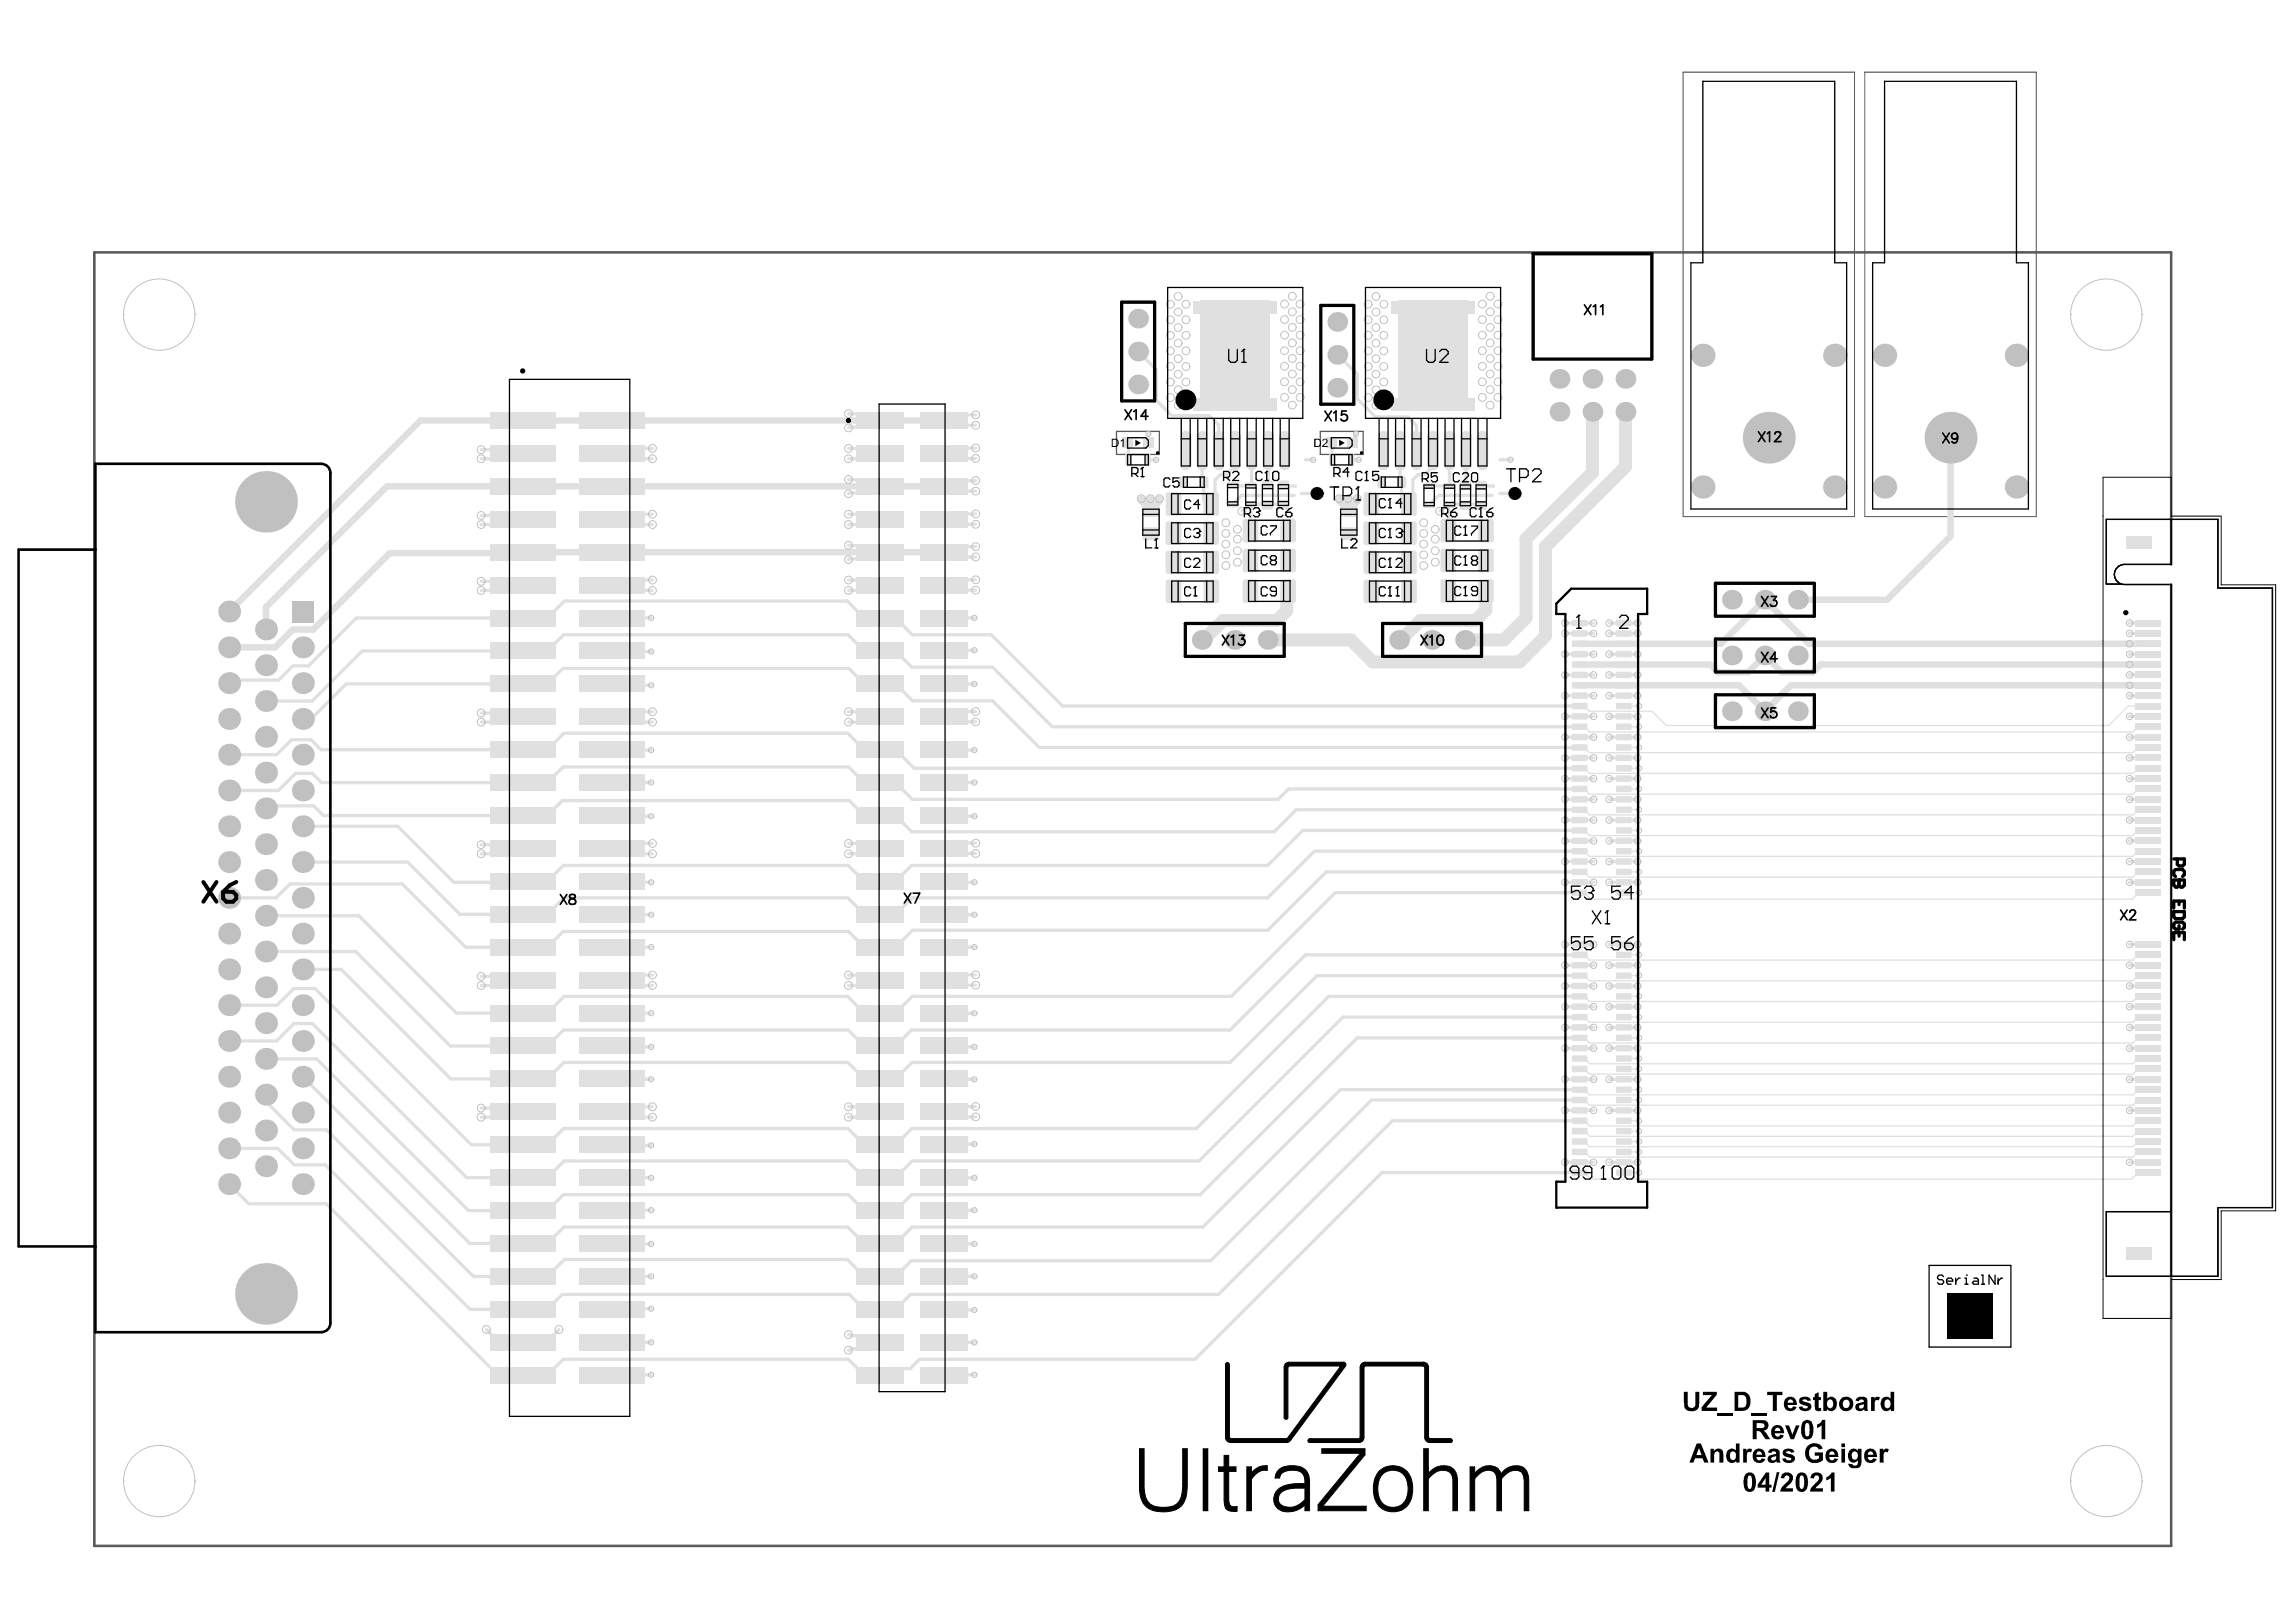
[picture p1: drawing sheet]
<svg xmlns="http://www.w3.org/2000/svg" width="297mm" height="210mm" viewBox="0 0 297 210" stroke-linecap="round" stroke-linejoin="round" font-family="sans-serif">
<path d="M217.7 9.3v57.6h22.2v-57.6M241.3 9.3v57.6h22.1v-57.6" fill="none" stroke="#5a5a5a" stroke-width=".13"/>
<path d="M217.7 9.3h22.2M241.3 9.3h22.1M144.4 55.8h5.6v3h-5.6zM170.8 55.8h5.6v3h-5.6z" fill="none" stroke="#5a5a5a" stroke-width=".17"/>
<path d="M231.7 88.7h46.2M234 83.3h43.9M235.6 86h42.3" fill="none" stroke="#e0e0e0" stroke-width=".84"/>
<path d="M148.4 59.5h1.2M168.9 59.5h1M174.8 59.5h1M194.1 59.5h1.3" fill="none" stroke="#e0e0e0" stroke-width=".43"/>
<circle cx="148.4" cy="59.5" r=".21" fill="#e0e0e0"/>
<path d="M122.2 54.4l.6 .6M147.2 45.5l2.4 2.3v4l2 2h4.9M175.6 48.4v3.2l2.3 2.4h4.2" fill="none" stroke="#e0e0e0" stroke-width=".43"/>
<path d="M79.1 54.4h34.7M147.7 64.5v.4l1.2 1.1M148.8 64.5l.1 1.5M148.9 66v.1M150 64.5v.4l-.4 .4v.3l-.4 .4h-.3M173.2 64.5l.1 .4 1.2 1.1M174.4 64.5l.1 1.5M174.5 66v.1M175.6 64.5v.4l-.4 .4v.3l-.4 .4h-.3" fill="none" stroke="#e0e0e0" stroke-width=".84"/>
<circle cx="113.8" cy="54.4" r=".21" fill="#e0e0e0"/>
<g fill="none" stroke="#e0e0e0" stroke-width=".43">
<path d="M109.8 58h3.4l.6 .7-.6 .7h-3.4M109.8 53.5l3.2 .1 .8 .8-.8 .9h-3.1l-.1 .1M122.8 55h3.4M126.2 58h-3.4l-.6 .7 .6 .6h3.4M126.2 53.7h-3.3l-.7 .7M109.8 70.6h3.2l.8 .9-.8 .8h-3.1l-.1 .1M109.8 75.1h3.4l.6 .6-.6 .7h-3.4M109.8 66.5h3.4l.6 .7-.6 .7h-3.4M113 62.1l.8 .8M122.9 62.2h3.3M126.2 70.7h-3.3l-.7 .8 .6 .6h3.4M126.2 75h-3.4l-.6 .7 .6 .7h3.4"/>
<path d="M126.2 66.5h-3.4l-.6 .7 .6 .7h3.4M109.8 92.1h3.4l.6 .7-.6 .6h-3.4M126.2 92.1h-3.4l-.6 .7 .6 .6h3.4M202.5 90h3.7M208.2 90h3.7M109.8 109.1h3.4l.6 .7-.6 .7h-3.4M126.2 109.1h-3.4l-.6 .7 .6 .7h3.4M109.8 126.2h3.4l.6 .6-.6 .7h-3.4M126.2 126.2h-3.4l-.6 .6 .6 .7h3.4M109.8 143.2h3.4l.6 .7-.6 .7h-3.4M126.2 143.2h-3.4l-.6 .7 .6 .6h3.4M109.8 172.7h.1l.2 .2h2.9l.8 .8-.8 .9h-2.9l-.2 .1h-.1"/>
</g>
<path d="M113.8 54.4h.1M252.3 56.6v12.8l-8.2 8.2h-11.5M79.1 62.9h34.7M79.1 71.5h34.7" fill="none" stroke="#e0e0e0" stroke-width=".84"/>
<circle cx="113.8" cy="62.9" r=".42" fill="#e0e0e0"/>
<path d="M109.8 62l3.2 .1M113.8 62.9l-.8 .9h-3.1l-.1 .1M122.9 62.2l-.7 .7 .6 .7h3.4M137.5 91.4h66.9M202.5 92.7h3.7M208.2 92.7h3.7M208.2 95.4h3.7" fill="none" stroke="#e0e0e0" stroke-width=".43"/>
<path d="M205.6 92h8.1M205.6 94.7h70.3M210.1 91.4h1.9M210.1 94.1h1.9" fill="none" stroke="#e0e0e0" stroke-width=".17"/>
<path d="M166.6 76.5l-.1 .2v2.3l-1.3 1.3h-7l-2.5 2.5" fill="none" stroke="#e0e0e0" stroke-width="1.7"/>
<path d="M113.8 71.5h8.4" fill="none" stroke="#e0e0e0" stroke-width=".84"/>
<circle cx="113.8" cy="71.5" r=".42" fill="#e0e0e0"/>
<path d="M79.1 54.4h-24.7l-24.8 24.7M79.1 54.4h.1M113.8 54.4h8.4M79.1 62.9h-29l-15.7 15.7v2.9M79.1 71.5h-11.5l-.1 .1h-17.1l-9.9 9.9h-2.6l-2.3 2.3h-6M79.1 71.5h.1M79.1 62.9h.1M113.8 62.9h8.4" fill="none" stroke="#e0e0e0" stroke-width=".84"/>
<path d="M206 53.3v7.8l-8.6 8.6v10.3l-2.8 2.8h-5.1M210.3 53.3v7.1l-10.4 10.3v11.6l-3.3 3.4h-19l-2.8-2.9h-10.8M192.2 76.5v2.5l-1.3 1.3h-7.1l-2.6 2.5h-.2M155.5 82.8h.2" fill="none" stroke="#e0e0e0" stroke-width="1.7"/>
<g fill="none" stroke="#e0e0e0" stroke-width=".43">
<path d="M146 57.3v2.2M148.6 56.1v1.1l-.1 .1M156.5 53.8l1.2 1.2v3.3M172.3 57.3l.1 2.2M173 45.9l2.6 2.5M175.4 56.1l-.1 .2v.6l-.5 .4M182.1 54l1.2 1.1v3.2M159.5 62.9h1.9M159.5 62.9h.1M160.6 64.1l-1.1 1.2M161.9 61.9v1M168.4 63.9h2"/>
<path d="M184.9 62.9h.1M184.9 62.9h2.1M186.1 64.1l-1.2 1.2M194.1 63.9h1.9M202.5 84.7h3.7M202.5 80.6h3.7M202.5 82h3.7M202.5 87.3h3.7M202.5 95.4h3.7M202.5 98.1h3.7M208.2 84.7h3.7M208.2 80.6h3.7"/>
<path d="M208.2 82h3.7M208.2 87.3h3.7M208.2 98.1h3.7M202.5 100.8h3.7M202.5 103.4h3.7M202.5 106.1h3.7M202.5 108.8h3.7M202.5 111.5h3.7M202.5 114.2h3.7M208.2 100.8h3.7M208.2 103.4h3.7M208.2 106.1h3.7"/>
<path d="M208.2 108.8h3.7M208.2 111.5h3.7M208.2 114.2h3.7M275.5 130.3h.1M275.5 133h.1M275.5 135.6h.1M275.5 139.7h.1M275.5 139.7h2.4M275.5 135.6h2.4M275.5 133h2.4M275.5 130.3h2.4M275.5 127.6h2.4"/>
<path d="M277.9 139.7h.1M277.9 135.6h.1M277.9 133h.1M277.9 130.3h.1M277.9 127.6h.1M275.5 150.4h2.4M275.5 143.7h.1M275.5 150.4h.1M275.5 143.7h2.4M277.9 150.4h.1M277.9 143.7h.1"/>
</g>
<path d="M159.3 62.9h.2M184.9 62.9h.1" fill="none" stroke="#e0e0e0" stroke-width=".25"/>
<circle cx="275.5" cy="127.6" r=".21" fill="#e0e0e0"/>
<path d="M275.5 114.2h2.4M277.9 114.2h.1M275.5 124.9h2.4M275.5 122.2h.1M275.5 124.9h.1M275.5 122.2h2.4M277.9 122.2h.1" fill="none" stroke="#e0e0e0" stroke-width=".43"/>
<circle cx="275.5" cy="114.2" r=".21" fill="#e0e0e0"/>
<g fill="none" stroke="#e0e0e0" stroke-width=".43">
<path d="M275.5 111.5h2.4M275.5 103.4h.1M275.5 106.1h.1M275.5 108.8h.1M275.5 111.5h.1M275.5 108.8h2.4M275.5 106.1h2.4M275.5 103.4h2.4M275.5 100.8h2.4M277.9 108.8h.1M277.9 106.1h.1M277.9 103.4h.1"/>
<path d="M277.9 100.8h.1"/>
</g>
<circle cx="275.5" cy="100.8" r=".21" fill="#e0e0e0"/>
<g fill="none" stroke="#e0e0e0" stroke-width=".43">
<path d="M275.5 98.1h2.4M275.5 90h.1M275.5 92.7h.1M275.5 95.4h.1M275.5 98.1h.1M275.5 95.4h2.4M275.5 92.7h2.4M275.5 90h2.4M275.5 87.3h2.4M277.9 95.4h.1M277.9 92.7h.1M277.9 90h.1"/>
<path d="M277.9 87.3h.1"/>
</g>
<path d="M277.9 91.4h-2.5l-2.6 2.5h-57.2" fill="none" stroke="#e0e0e0" stroke-width=".17"/>
<circle cx="275.5" cy="87.3" r=".21" fill="#e0e0e0"/>
<path d="M275.5 84.7h2.4M275.5 84.7h.1M275.5 82h.1M275.5 80.6h.1M275.5 80.6h2.4M277.9 82h-2.4" fill="none" stroke="#e0e0e0" stroke-width=".43"/>
<circle cx="277.9" cy="80.6" r=".21" fill="#e0e0e0"/>
<g fill="none" stroke="#e0e0e0" stroke-width=".43">
<path d="M62.2 58.2h4.9l.5 .5-.7 .7h-4.7M84.4 58h-4.6l-.7 .7 .7 .7h4.6M155.5 58.3v4l.2 .2v2.2l.2 .2h1.1M159.8 58.3v2l-1.1 1.1h-.8l-.7 .7v2.3M161.9 58.3v3.6M164.1 58.3v4.5l-.1 .1M181.1 58.3v4l.2 .2v2.2l.2 .2h1.1M185.4 58.3v2l-1.1 1.1h-.8l-.7 .7v2.3M187.5 58.3v4.6M189.7 58.3v4.5l-.1 .1M228.8 56.6l.5 .5M252.3 56.6l.5 .5"/>
<path d="M62.2 66.7h4.9l.5 .5-.7 .7h-4.7M62.2 75.2h4.9l.5 .5-.7 .7h-4.7M84.2 80h-5.1M84.4 66.5h-4.6l-.7 .7 .7 .7h4.6M84.4 75.1h-4.6l-.7 .6 .7 .7h4.6M122.2 80h3.9M160.6 64.1h6.8M161.6 67.6v.1zM161.7 67.6l.1 .1v1M161.9 62.9h.1M166 65.2h-4.2v2.3l-.1 .1M166 62.9h1.6"/>
<path d="M186.1 64.1h6.9M187.2 67.6v.1zM187.3 67.6l.1 .1v1M187.5 62.9h.1M191.6 65.2h-4.2v2.3l-.1 .1M191.6 62.9h1.6M29.6 88.4l.4-.4h6l1.9-1.8h2l6.2-6.2h24.7l2.2-2.2h36.6l2.2 2.2h4.1l2.1 2.1h10.2l9.3 9.3M29.6 97.7h6.2l1.9-2h2.5l1.3 1.3h29.3l2.1-2.1h36.8l2.1 2.1h4.1l2.4 2.4h86.1M34.4 90.7h6l6.5-6.5h23.9l2.1-2.1h36.8l2.1 2.1h4.1l2.1 2.1h10.4l7.7 7.7h68.3M39.2 93h1.1l4.5-4.5h26l2-2h37l2 2h4.1l2.2 2.2h10.3l6.1 6h69.9M62.2 92.3h4.9l.5 .5-.7 .6h-4.7M79.1 84.2l.1 .1h5"/>
<path d="M79.1 88.5l.2 .2h4.9M79.1 97l5.1 .1M84.4 92.1h-4.6l-.7 .7 .7 .6h4.6M122.2 88.5h3.9M122.2 97.1h3.9M122.2 84.2h3.9M34.4 104.6l.3-.3h5.9l1.2 1.2h29l1.9-1.9h37.2l1.9 1.9h4.1l2.1 2.1h46.8l2.9-2.8h36.7M39.2 106.9h12.3l7.2 7.3h8.8l.1-.1h3.2l2.1-2.1h36.9l2 2.1h4.1l2-2.1h46.1l4.5-4.5h35.9M62.2 109.3h4.9l.5 .5-.7 .7h-4.7M79.1 105.5l.1 .1h5M79.1 114.1l.2 .1h4.9M79.1 118.3l5.1 .1"/>
<path d="M79.2 101.3h5M79.2 101.3h-.1M84.4 109.1h-4.6l-.7 .7 .7 .7h4.6M122.2 105.5v.1h3.9M122.2 101.3h3.9M122.2 118.4h3.9M122.3 114.2h3.8M204.4 102.1h-37.7l-1.3 1.3h-47.4l-2.1-2.1h-4.1l-2-2.1h-37l-2 2.1h-29.2l-1.2-1.2h-2.2l-2.2 2.2h-6.4M204.4 115.5h-31.7l-13.4 13.4h-41.3l-2.1 2.2h-4.1l-2.1-2.2h-36.7l-2.2 2.2h-11.8l-12.6-12.6h-12M204.4 112.8h-32.8l-7.6 7.6h-45.9l-2.2 2.2h-4.1l-2-2h-37l-2 2h-10.6l-8.2-8.2h-14.5l-1.8 1.8h-6.1M204.4 110.2h-34.3l-6.1 6h-46l-2.1 2.1h-4.1l-2.1-2.1h-36.8l-2.1 2.1h-11.3l-6.8-6.7h-13.5M34.4 123.1h11.6l12.3 12.3h12.5l2.1-2.1h36.9l2 2.1h4.1l2-2.1h41.2l9.8-9.7h35.5"/>
<path d="M39.2 139.3l21.6 21.6h10l2.1-2.1h36.8l2.1 2.1h4.1l2.1-2.1h37.6l17.8-17.8h31M39.2 125.5h4.9l14.2 14.1h12.5l2.1-2.1h36.8l2.1 2.1h4.1l2.1-2.1h41.1l11.3-11.2h34M62.2 126.4h4.9l.5 .4-.7 .7h-4.7M79.1 139.6l5.1 .1M79.1 131.1h5.1M79.1 135.4l.2 .1h4.9M84.2 122.6h-5.1M84.4 126.2h-4.6l-.7 .6 .7 .7h4.6M122.2 139.6l3.9 .1M122.2 131.1h3.9M122.3 135.5h3.8M126.1 122.6h-3.9"/>
<path d="M202.5 139.7h3.7M202.5 135.6h3.7M202.5 133h3.7M202.5 130.3h3.7M202.5 127.6h3.7M202.5 122.2h3.7M202.5 124.9h3.7M204.4 134.3h-28.8l-20.3 20.3h-37.4l-2 2.1h-4.1l-2-2.1h-36.9l-2.1 2.1h-10.2l-19.6-19.7h-6.6M204.4 131.6h-30.6l-18.7 18.6h-37.1l-2.1 2.2h-4.1l-2.1-2.2h-36.7l-2.2 2.2h-10.4l-20-19.9h-2.4l-2.2 2.2h-6.2M204.4 128.9h-32.5l-17.1 17.1h-36.8l-2.1 2.1h-4.1l-2.1-2.1h-36.8l-2.1 2.1h-9.8l-20.3-20.2h-2.7l-2.2 2.2h-6.2M208.2 139.7h3.7M208.2 135.6h3.7"/>
<path d="M208.2 133h3.7M208.2 130.3h3.7M208.2 127.6h3.7M208.2 122.2h3.7M208.2 124.9h3.7M34.4 141.7v.9l3.7 3.6h4.2l19 19h9.5l2.2-2.2h36.6l2.2 2.2h4.1l2-2h38.7l20.8-20.8h27M62.2 143.4h4.9l.5 .5-.7 .7h-4.7M79.1 148.1l.1 .1h5M79.1 152.4h5.1M84.2 156.6l-5.1 .1M84.4 143.2h-4.6l-.7 .7 .7 .7h4.6M122.2 152.4h3.9"/>
<path d="M126.1 156.6l-3.9 .1M126.1 148.1h-3.9M202.5 150.4h3.7M202.5 143.7h3.7M204.4 151.7h-25.6l-24.2 24.2h-35.6l-1.2 1.2h-3.1l-.9 .9h-2l-2-2.1h-36.9l-2.1 2.1h-6.4l-22.2-22.2h-10l-2.6-2.6M204.4 145h-24.3l-22.5 22.5h-39.8l-1.9 1.9h-4.1l-1.9-1.9h-37.2l-1.9 1.9h-10l-18.7-18.7h-4l-2.2-2.1h-6.3M208.2 150.4h3.7M208.2 143.7h3.7M62.9 172l1.7 1.7h6.1l1.6-1.7M63.7 172.9h.1M71.5 172.9h.1M79.1 160.9l5.1 .1"/>
<path d="M79.1 173.7h.1M79.1 173.7h5.1M79.2 165.2h5M79.2 165.2h-.1M84.2 169.4h-5h-.1M84.2 177.9l-5.1 .1M122.2 160.9l3.9 .1M122.2 169.4v.1h3.9M122.2 173.7h.1M122.2 173.7h3.9M122.2 165.2h3.9M122.2 165.2h.1"/>
</g>
<g fill="none" stroke="#e0e0e0" stroke-width=".17">
<path d="M204.4 94h.6l.6 .7M204.4 91.4h.6l.6 .6M210.1 91.4h.1M210.1 94v.1M210.1 96.7h1.9M210.1 99.4h.1M210.1 99.4h1.9M213.7 92l1.9 1.9M277.9 96.7h-1.3l-.7 .7h-70.3l-.6-.7h-.6M277.9 99.4h-1.3l-.7 .7h-70.3l-.6-.7h-.6M277.9 94h-1.3l-.7 .7M204.4 107.5h.6l.6 .6h70.3l.7-.6h1.3"/>
<path d="M210.1 102.1h.1M210.1 104.8h.1M210.1 107.5h.1M210.1 110.2h1.9M210.1 112.8h.1M210.1 115.5h.1M210.1 107.5h1.9M210.1 112.8h1.9M210.1 102.1h1.9M210.1 104.8h1.9M210.1 115.5h1.9M277.9 112.8h-1.3l-.7 .7h-70.3l-.6-.7h-.6"/>
<path d="M277.9 102.1h-1.3l-.7 .7h-70.3l-.6-.7h-.6M277.9 104.8h-1.3l-.7 .7h-70.3l-.6-.7h-.6M277.9 110.2h-1.3l-.7 .6h-70.3l-.6-.6h-.6M277.9 115.5h-1.2l-.8 .9h-70.1l-.8-.9h-.6M204.4 134.3h.6l.6 .7h70.3l.7-.7h1.3M210.1 123.6h1.9M210.1 126.3h.1M210.1 128.9h.1M210.1 131.6h.1M210.1 134.3h1.9M210.1 137h1.9M210.1 138.3h.1"/>
<path d="M210.1 128.9h1.9M210.1 138.3h1.9M210.1 126.3h1.9M210.1 131.6h1.9M277.9 123.6h-1.3l-.7 .6h-70.3l-.6-.6h-.6M277.9 128.9h-1.3l-.7 .7h-70.3l-.6-.7h-.6M277.9 137h-1.3l-.7 .7h-70.2l-.5-.5h-.6l-.2-.2M277.9 138.3h-1.3l-.7 .7h-70.2l-.5-.5h-.6l-.2-.2M277.9 126.3h-1.3l-.7 .6h-70.3l-.6-.6h-.6M277.9 131.6h-1.3l-.7 .7h-70.3l-.6-.7h-.6M204.4 141l.2 .2h.6l.5 .5h70.2l.7-.7h1.3M204.4 145l.2 .2h.6l.5 .5h70.2l.7-.7h1.3"/>
<path d="M204.4 151.7h.6l.8 .9h70l.8-.9h1.3M210.1 141h.1M210.1 142.4h.1M210.1 145h.1M210.1 146.4h.1M210.1 147.7h1.9M210.1 149.1h.1M210.1 151.7h.1M210.1 141h1.9M210.1 142.4h1.9M210.1 145h1.9M210.1 146.4h1.9"/>
<path d="M210.1 149.1h1.9M210.1 151.7h1.9M277.9 142.4h-1.3l-.7 .6h-70.2l-.5-.4h-.6l-.2-.2M277.9 146.4h-1.3l-.7 .7h-70.2l-.5-.5h-.6l-.2-.2M277.9 147.7h-1.3l-.7 .7h-70.2l-.5-.5h-.6l-.2-.2M277.9 149.1h-1.3l-.7 .6h-70.2l-.5-.4h-.6l-.2-.2"/>
</g>
<path d="M126.1 177.9l-3.9 .1" fill="none" stroke="#e0e0e0" stroke-width=".42"/>
<path d="M231.7 88.7l-3.4 3.3-3.3-3.3h-20.6M234 83.3l-5.7-5.7-5.7 5.7h-18.2M235.6 86l-1.1 1h-4l-2.2-2.2-2.2 2.2h-3.8l-1-1h-16.9" fill="none" stroke="#e0e0e0" stroke-width=".84"/>
<path d="M162 65.3h-.4l-.6 .7h-.2l-.1 .2M187.6 65.3h-.4l-.6 .7h-.2l-.2 .2" fill="none" stroke="#e0e0e0" stroke-width=".34"/>
<path d="M161.4 62.9h.1M187 62.9h.1" fill="none" stroke="#e0e0e0" stroke-width=".25"/>
<g fill="#e0e0e0">
<path d="M154.4 38.9h10.8v1.7h-10.8z" fill-rule="evenodd"/>
<path d="M154.4 51.5h10.8v1.7h-10.8z" fill-rule="evenodd"/>
<path d="M180 38.9h10.8v1.7h-10.8z" fill-rule="evenodd"/>
<path d="M180 51.5h10.8v1.7h-10.8z" fill-rule="evenodd"/>
</g>
<g fill="none" stroke="#c0c0c0" stroke-width=".13">
<path d="M16 191.7h.1M16 191.7a4.6 4.6 0 0 0 4.6 4.6 4.6 4.6 0 0 0 4.6-4.6M16 191.7a4.6 4.6 0 0 1 4.6-4.6 4.6 4.6 0 0 1 4.6 4.6M25.2 191.7h.1"/>
<circle cx="151.4" cy="39.4" r=".5"/>
<circle cx="152.4" cy="38.4" r=".5"/>
<circle cx="153.4" cy="39.4" r=".5"/>
<circle cx="166.2" cy="39.3" r=".5"/>
<circle cx="167.2" cy="38.3" r=".5"/>
<circle cx="168.2" cy="39.3" r=".5"/>
<circle cx="177" cy="39.4" r=".5"/>
<circle cx="178" cy="38.4" r=".5"/>
<circle cx="179" cy="39.4" r=".5"/>
<circle cx="191.8" cy="39.3" r=".5"/>
<circle cx="192.8" cy="38.3" r=".5"/>
<circle cx="193.8" cy="39.3" r=".5"/>
<circle cx="62.2" cy="58.2" r=".5"/>
<circle cx="62.2" cy="59.4" r=".5"/>
<circle cx="84.4" cy="58" r=".5"/>
<circle cx="84.4" cy="59.4" r=".5"/>
<circle cx="109.8" cy="58" r=".5"/>
<circle cx="109.8" cy="59.4" r=".5"/>
<circle cx="109.8" cy="55.4" r=".5"/>
<circle cx="109.8" cy="53.5" r=".5"/>
<circle cx="126.2" cy="58" r=".5"/>
<circle cx="126.2" cy="59.3" r=".5"/>
<circle cx="126.2" cy="55" r=".5"/>
<circle cx="126.2" cy="53.7" r=".5"/>
<circle cx="148.6" cy="56.1" r=".34"/>
<circle cx="149.6" cy="59.5" r=".34"/>
<circle cx="151.4" cy="43.4" r=".5"/>
<circle cx="151.4" cy="49.4" r=".5"/>
<circle cx="151.4" cy="51.4" r=".5"/>
<circle cx="151.4" cy="45.4" r=".5"/>
<circle cx="151.4" cy="47.4" r=".5"/>
<circle cx="151.4" cy="41.4" r=".5"/>
<circle cx="152.4" cy="48.4" r=".5"/>
<circle cx="152.4" cy="50.4" r=".5"/>
<circle cx="152.4" cy="44.4" r=".5"/>
<circle cx="152.4" cy="52.5" r=".5"/>
<circle cx="152.4" cy="46.4" r=".5"/>
<circle cx="152.4" cy="42.4" r=".5"/>
<circle cx="152.4" cy="40.4" r=".5"/>
<circle cx="153.4" cy="43.4" r=".5"/>
<circle cx="153.4" cy="49.4" r=".5"/>
<circle cx="153.4" cy="51.4" r=".5"/>
<circle cx="153.4" cy="45.4" r=".5"/>
<circle cx="153.4" cy="47.4" r=".5"/>
<circle cx="153.4" cy="41.4" r=".5"/>
<circle cx="166.2" cy="43.4" r=".5"/>
<circle cx="166.2" cy="47.4" r=".5"/>
<circle cx="166.2" cy="41.4" r=".5"/>
<circle cx="166.2" cy="45.4" r=".5"/>
<circle cx="166.2" cy="51.4" r=".5"/>
<circle cx="166.2" cy="49.4" r=".5"/>
<circle cx="167.2" cy="42.4" r=".5"/>
<circle cx="167.2" cy="40.4" r=".5"/>
<circle cx="167.2" cy="46.4" r=".5"/>
<circle cx="167.2" cy="48.4" r=".5"/>
<circle cx="167.2" cy="44.4" r=".5"/>
<circle cx="167.2" cy="50.4" r=".5"/>
<circle cx="167.2" cy="52.4" r=".5"/>
<circle cx="168.2" cy="43.4" r=".5"/>
<circle cx="168.2" cy="47.4" r=".5"/>
<circle cx="168.2" cy="41.4" r=".5"/>
<circle cx="168.2" cy="51.4" r=".5"/>
<circle cx="168.2" cy="45.4" r=".5"/>
<circle cx="168.2" cy="49.4" r=".5"/>
<circle cx="169.9" cy="59.5" r=".34"/>
<circle cx="175.4" cy="56.1" r=".34"/>
<circle cx="175.8" cy="59.5" r=".34"/>
<circle cx="177" cy="43.4" r=".5"/>
<circle cx="177" cy="49.4" r=".5"/>
<circle cx="177" cy="51.4" r=".5"/>
<circle cx="177" cy="45.4" r=".5"/>
<circle cx="177" cy="47.4" r=".5"/>
<circle cx="177" cy="41.4" r=".5"/>
<circle cx="178" cy="48.4" r=".5"/>
<circle cx="178" cy="50.4" r=".5"/>
<circle cx="178" cy="44.4" r=".5"/>
<circle cx="178" cy="52.5" r=".5"/>
<circle cx="178" cy="46.4" r=".5"/>
<circle cx="178" cy="42.4" r=".5"/>
<circle cx="178" cy="40.4" r=".5"/>
<circle cx="179" cy="43.4" r=".5"/>
<circle cx="179" cy="49.4" r=".5"/>
<circle cx="179" cy="51.4" r=".5"/>
<circle cx="179" cy="45.4" r=".5"/>
<circle cx="179" cy="47.4" r=".5"/>
<circle cx="179" cy="41.4" r=".5"/>
<circle cx="191.8" cy="43.4" r=".5"/>
<circle cx="191.8" cy="47.4" r=".5"/>
<circle cx="191.8" cy="41.4" r=".5"/>
<circle cx="191.8" cy="49.4" r=".5"/>
<circle cx="191.8" cy="51.4" r=".5"/>
<circle cx="191.8" cy="45.4" r=".5"/>
<circle cx="192.8" cy="42.4" r=".5"/>
<circle cx="192.8" cy="40.4" r=".5"/>
<circle cx="192.8" cy="46.4" r=".5"/>
<circle cx="192.8" cy="48.4" r=".5"/>
<circle cx="192.8" cy="44.4" r=".5"/>
<circle cx="192.8" cy="52.4" r=".5"/>
<circle cx="192.8" cy="50.4" r=".5"/>
<circle cx="193.8" cy="47.4" r=".5"/>
<circle cx="193.8" cy="43.4" r=".5"/>
<circle cx="193.8" cy="41.4" r=".5"/>
<circle cx="193.8" cy="45.4" r=".5"/>
<circle cx="193.8" cy="51.4" r=".5"/>
<circle cx="193.8" cy="49.4" r=".5"/>
<circle cx="195.4" cy="59.5" r=".34"/>
<circle cx="62.2" cy="76.4" r=".5"/>
<circle cx="62.2" cy="75.2" r=".5"/>
<circle cx="62.2" cy="66.7" r=".5"/>
<circle cx="62.2" cy="67.9" r=".5"/>
<circle cx="84.2" cy="80" r=".34"/>
<circle cx="84.4" cy="76.4" r=".5"/>
<circle cx="84.4" cy="75.1" r=".5"/>
<circle cx="84.4" cy="66.5" r=".5"/>
<circle cx="84.4" cy="67.9" r=".5"/>
<circle cx="109.8" cy="63.9" r=".5"/>
<circle cx="109.8" cy="76.4" r=".5"/>
<circle cx="109.8" cy="75.1" r=".5"/>
<circle cx="109.8" cy="66.5" r=".5"/>
<circle cx="109.8" cy="67.9" r=".5"/>
<circle cx="109.8" cy="62" r=".5"/>
<circle cx="109.8" cy="72.4" r=".5"/>
<circle cx="109.8" cy="70.6" r=".5"/>
<circle cx="126.1" cy="80" r=".34"/>
<circle cx="126.2" cy="75" r=".5"/>
<circle cx="126.2" cy="62.2" r=".5"/>
<circle cx="126.2" cy="67.9" r=".5"/>
<circle cx="126.2" cy="76.4" r=".5"/>
<circle cx="126.2" cy="70.7" r=".5"/>
<circle cx="126.2" cy="72.1" r=".5"/>
<circle cx="126.2" cy="63.6" r=".5"/>
<circle cx="126.2" cy="66.5" r=".5"/>
<circle cx="147.7" cy="64.5" r=".5"/>
<circle cx="148.8" cy="64.5" r=".5"/>
<circle cx="150" cy="64.5" r=".5"/>
<circle cx="158.6" cy="67.6" r=".5"/>
<circle cx="158.6" cy="69" r=".5"/>
<circle cx="158.6" cy="73.2" r=".5"/>
<circle cx="158.6" cy="71.8" r=".5"/>
<circle cx="158.6" cy="70.4" r=".5"/>
<circle cx="160.1" cy="68.5" r=".5"/>
<circle cx="160.1" cy="71.3" r=".5"/>
<circle cx="160.1" cy="69.8" r=".5"/>
<circle cx="160.1" cy="72.8" r=".5"/>
<circle cx="160.7" cy="66.2" r=".5"/>
<circle cx="173.2" cy="64.5" r=".5"/>
<circle cx="174.4" cy="64.5" r=".5"/>
<circle cx="175.6" cy="64.5" r=".5"/>
<circle cx="184.2" cy="67.6" r=".5"/>
<circle cx="184.2" cy="69" r=".5"/>
<circle cx="184.2" cy="71.8" r=".5"/>
<circle cx="184.2" cy="73.2" r=".5"/>
<circle cx="184.2" cy="70.4" r=".5"/>
<circle cx="185.7" cy="68.5" r=".5"/>
<circle cx="185.7" cy="71.3" r=".5"/>
<circle cx="185.7" cy="72.8" r=".5"/>
<circle cx="185.7" cy="69.8" r=".5"/>
<circle cx="186.3" cy="66.2" r=".5"/>
<circle cx="62.2" cy="92.3" r=".5"/>
<circle cx="62.2" cy="93.4" r=".5"/>
<circle cx="84.2" cy="88.7" r=".34"/>
<circle cx="84.2" cy="84.3" r=".34"/>
<circle cx="84.2" cy="97.1" r=".34"/>
<circle cx="84.4" cy="92.1" r=".5"/>
<circle cx="84.4" cy="93.4" r=".5"/>
<circle cx="109.8" cy="92.1" r=".5"/>
<circle cx="109.8" cy="93.4" r=".5"/>
<circle cx="126.1" cy="97.1" r=".34"/>
<circle cx="126.1" cy="84.2" r=".34"/>
<circle cx="126.1" cy="88.5" r=".34"/>
<circle cx="126.2" cy="93.4" r=".5"/>
<circle cx="126.2" cy="92.1" r=".5"/>
<circle cx="202.5" cy="82" r=".42"/>
<circle cx="202.5" cy="95.4" r=".42"/>
<circle cx="202.5" cy="92.7" r=".42"/>
<circle cx="202.5" cy="80.6" r=".42"/>
<circle cx="202.5" cy="90" r=".42"/>
<circle cx="202.5" cy="98.1" r=".42"/>
<circle cx="202.5" cy="84.7" r=".42"/>
<circle cx="202.5" cy="87.3" r=".42"/>
<circle cx="206.2" cy="82" r=".42"/>
<circle cx="206.2" cy="95.4" r=".42"/>
<circle cx="206.2" cy="92.7" r=".42"/>
<circle cx="206.2" cy="80.6" r=".42"/>
<circle cx="206.2" cy="90" r=".42"/>
<circle cx="206.2" cy="98.1" r=".42"/>
<circle cx="206.2" cy="84.7" r=".42"/>
<circle cx="206.2" cy="87.3" r=".42"/>
<circle cx="208.2" cy="82" r=".42"/>
<circle cx="208.2" cy="95.4" r=".42"/>
<circle cx="208.2" cy="92.7" r=".42"/>
<circle cx="208.2" cy="80.6" r=".42"/>
<circle cx="208.2" cy="90" r=".42"/>
<circle cx="208.2" cy="98.1" r=".42"/>
<circle cx="208.2" cy="87.3" r=".42"/>
<circle cx="208.2" cy="84.7" r=".42"/>
<circle cx="211.9" cy="82" r=".42"/>
<circle cx="211.9" cy="95.4" r=".42"/>
<circle cx="211.9" cy="92.7" r=".42"/>
<circle cx="211.9" cy="80.6" r=".42"/>
<circle cx="211.9" cy="98.1" r=".42"/>
<circle cx="211.9" cy="90" r=".42"/>
<circle cx="211.9" cy="87.3" r=".42"/>
<circle cx="211.9" cy="84.7" r=".42"/>
<circle cx="212" cy="96.7" r=".34"/>
<circle cx="212" cy="99.4" r=".34"/>
<circle cx="212" cy="91.4" r=".34"/>
<circle cx="212" cy="94.1" r=".34"/>
<circle cx="275.5" cy="82" r=".42"/>
<circle cx="275.5" cy="80.6" r=".42"/>
<circle cx="275.5" cy="86" r=".42"/>
<circle cx="275.5" cy="90" r=".42"/>
<circle cx="275.5" cy="92.7" r=".42"/>
<circle cx="275.5" cy="83.3" r=".42"/>
<circle cx="275.5" cy="88.7" r=".42"/>
<circle cx="275.5" cy="87.3" r=".42"/>
<circle cx="275.5" cy="84.7" r=".42"/>
<circle cx="275.5" cy="95.4" r=".42"/>
<circle cx="275.5" cy="98.1" r=".42"/>
<circle cx="62.2" cy="109.3" r=".5"/>
<circle cx="62.2" cy="110.5" r=".5"/>
<circle cx="84.2" cy="101.3" r=".34"/>
<circle cx="84.2" cy="105.6" r=".34"/>
<circle cx="84.2" cy="118.4" r=".34"/>
<circle cx="84.2" cy="114.2" r=".34"/>
<circle cx="84.4" cy="109.1" r=".5"/>
<circle cx="84.4" cy="110.5" r=".5"/>
<circle cx="109.8" cy="109.1" r=".5"/>
<circle cx="109.8" cy="110.5" r=".5"/>
<circle cx="126.1" cy="101.3" r=".34"/>
<circle cx="126.1" cy="105.6" r=".34"/>
<circle cx="126.1" cy="114.2" r=".34"/>
<circle cx="126.1" cy="118.4" r=".34"/>
<circle cx="126.2" cy="110.5" r=".5"/>
<circle cx="126.2" cy="109.1" r=".5"/>
<circle cx="202.5" cy="103.4" r=".42"/>
<circle cx="202.5" cy="106.1" r=".42"/>
<circle cx="202.5" cy="108.8" r=".42"/>
<circle cx="202.5" cy="100.8" r=".42"/>
<circle cx="202.5" cy="111.5" r=".42"/>
<circle cx="202.5" cy="114.2" r=".42"/>
<circle cx="206.2" cy="103.4" r=".42"/>
<circle cx="206.2" cy="106.1" r=".42"/>
<circle cx="206.2" cy="108.8" r=".42"/>
<circle cx="206.2" cy="100.8" r=".42"/>
<circle cx="206.2" cy="111.5" r=".42"/>
<circle cx="206.2" cy="114.2" r=".42"/>
<circle cx="208.2" cy="103.4" r=".42"/>
<circle cx="208.2" cy="106.1" r=".42"/>
<circle cx="208.2" cy="108.8" r=".42"/>
<circle cx="208.2" cy="100.8" r=".42"/>
<circle cx="208.2" cy="111.5" r=".42"/>
<circle cx="208.2" cy="114.2" r=".42"/>
<circle cx="211.9" cy="103.4" r=".42"/>
<circle cx="211.9" cy="106.1" r=".42"/>
<circle cx="211.9" cy="108.8" r=".42"/>
<circle cx="211.9" cy="100.8" r=".42"/>
<circle cx="211.9" cy="111.5" r=".42"/>
<circle cx="211.9" cy="114.2" r=".42"/>
<circle cx="212" cy="102.1" r=".34"/>
<circle cx="212" cy="112.8" r=".34"/>
<circle cx="212" cy="115.5" r=".34"/>
<circle cx="212" cy="110.2" r=".34"/>
<circle cx="212" cy="107.5" r=".34"/>
<circle cx="212" cy="104.8" r=".34"/>
<circle cx="275.5" cy="100.8" r=".42"/>
<circle cx="275.5" cy="103.4" r=".42"/>
<circle cx="275.5" cy="114.2" r=".42"/>
<circle cx="275.5" cy="111.5" r=".42"/>
<circle cx="275.5" cy="108.8" r=".42"/>
<circle cx="275.5" cy="106.1" r=".42"/>
<circle cx="62.2" cy="126.4" r=".5"/>
<circle cx="62.2" cy="127.5" r=".5"/>
<circle cx="84.2" cy="135.5" r=".34"/>
<circle cx="84.2" cy="122.6" r=".34"/>
<circle cx="84.2" cy="139.7" r=".34"/>
<circle cx="84.2" cy="131.1" r=".34"/>
<circle cx="84.4" cy="127.5" r=".5"/>
<circle cx="84.4" cy="126.2" r=".5"/>
<circle cx="109.8" cy="126.2" r=".5"/>
<circle cx="109.8" cy="127.5" r=".5"/>
<circle cx="126.1" cy="135.5" r=".34"/>
<circle cx="126.1" cy="122.6" r=".34"/>
<circle cx="126.1" cy="139.7" r=".34"/>
<circle cx="126.1" cy="131.1" r=".34"/>
<circle cx="126.2" cy="127.5" r=".5"/>
<circle cx="126.2" cy="126.2" r=".5"/>
<circle cx="202.5" cy="130.3" r=".42"/>
<circle cx="202.5" cy="133" r=".42"/>
<circle cx="202.5" cy="127.6" r=".42"/>
<circle cx="202.5" cy="139.7" r=".42"/>
<circle cx="202.5" cy="135.6" r=".42"/>
<circle cx="202.5" cy="122.2" r=".42"/>
<circle cx="202.5" cy="124.9" r=".42"/>
<circle cx="206.2" cy="130.3" r=".42"/>
<circle cx="206.2" cy="133" r=".42"/>
<circle cx="206.2" cy="127.6" r=".42"/>
<circle cx="206.2" cy="139.7" r=".42"/>
<circle cx="206.2" cy="135.6" r=".42"/>
<circle cx="206.2" cy="124.9" r=".42"/>
<circle cx="206.2" cy="122.2" r=".42"/>
<circle cx="208.2" cy="133" r=".42"/>
<circle cx="208.2" cy="130.3" r=".42"/>
<circle cx="208.2" cy="127.6" r=".42"/>
<circle cx="208.2" cy="139.7" r=".42"/>
<circle cx="208.2" cy="135.6" r=".42"/>
<circle cx="208.2" cy="122.2" r=".42"/>
<circle cx="208.2" cy="124.9" r=".42"/>
<circle cx="211.9" cy="133" r=".42"/>
<circle cx="211.9" cy="130.3" r=".42"/>
<circle cx="211.9" cy="127.6" r=".42"/>
<circle cx="211.9" cy="139.7" r=".42"/>
<circle cx="211.9" cy="135.6" r=".42"/>
<circle cx="211.9" cy="124.9" r=".42"/>
<circle cx="211.9" cy="122.2" r=".42"/>
<circle cx="212" cy="138.3" r=".34"/>
<circle cx="212" cy="134.3" r=".34"/>
<circle cx="212" cy="137" r=".34"/>
<circle cx="212" cy="131.6" r=".34"/>
<circle cx="212" cy="123.6" r=".34"/>
<circle cx="212" cy="126.3" r=".34"/>
<circle cx="212" cy="128.9" r=".34"/>
<circle cx="275.5" cy="124.9" r=".42"/>
<circle cx="275.5" cy="127.6" r=".42"/>
<circle cx="275.5" cy="130.3" r=".42"/>
<circle cx="275.5" cy="133" r=".42"/>
<circle cx="275.5" cy="135.6" r=".42"/>
<circle cx="275.5" cy="122.2" r=".42"/>
<circle cx="275.5" cy="139.7" r=".42"/>
<circle cx="62.2" cy="144.6" r=".5"/>
<circle cx="62.2" cy="143.4" r=".5"/>
<circle cx="84.2" cy="148.2" r=".34"/>
<circle cx="84.2" cy="156.6" r=".34"/>
<circle cx="84.2" cy="152.4" r=".34"/>
<circle cx="84.4" cy="144.6" r=".5"/>
<circle cx="84.4" cy="143.2" r=".5"/>
<circle cx="109.8" cy="144.6" r=".5"/>
<circle cx="109.8" cy="143.2" r=".5"/>
<circle cx="126.1" cy="148.1" r=".34"/>
<circle cx="126.1" cy="156.6" r=".34"/>
<circle cx="126.1" cy="152.4" r=".34"/>
<circle cx="126.2" cy="143.2" r=".5"/>
<circle cx="126.2" cy="144.5" r=".5"/>
<circle cx="202.5" cy="150.4" r=".42"/>
<circle cx="202.5" cy="143.7" r=".42"/>
<circle cx="206.2" cy="150.4" r=".42"/>
<circle cx="206.2" cy="143.7" r=".42"/>
<circle cx="208.2" cy="150.4" r=".42"/>
<circle cx="208.2" cy="143.7" r=".42"/>
<circle cx="211.9" cy="150.4" r=".42"/>
<circle cx="211.9" cy="143.7" r=".42"/>
<circle cx="212" cy="146.4" r=".34"/>
<circle cx="212" cy="141" r=".34"/>
<circle cx="212" cy="145" r=".34"/>
<circle cx="212" cy="147.7" r=".34"/>
<circle cx="212" cy="151.7" r=".34"/>
<circle cx="212" cy="149.1" r=".34"/>
<circle cx="212" cy="142.4" r=".34"/>
<circle cx="275.5" cy="150.4" r=".42"/>
<circle cx="275.5" cy="143.7" r=".42"/>
<circle cx="62.9" cy="172" r=".5"/>
<circle cx="72.3" cy="172" r=".5"/>
<circle cx="84.2" cy="177.9" r=".34"/>
<circle cx="84.2" cy="165.2" r=".34"/>
<circle cx="84.2" cy="169.4" r=".34"/>
<circle cx="84.2" cy="161" r=".34"/>
<circle cx="84.2" cy="173.7" r=".34"/>
<circle cx="109.8" cy="172.7" r=".5"/>
<circle cx="109.8" cy="174.7" r=".5"/>
<circle cx="126.1" cy="177.9" r=".34"/>
<circle cx="126.1" cy="169.5" r=".34"/>
<circle cx="126.1" cy="165.2" r=".34"/>
<circle cx="126.1" cy="161" r=".34"/>
<circle cx="126.1" cy="173.7" r=".34"/>
</g>
<g fill="#c0c0c0">
<circle cx="29.6" cy="153.2" r="1.42"/>
<circle cx="29.6" cy="148.6" r="1.42"/>
<circle cx="29.6" cy="144" r="1.42"/>
<circle cx="29.6" cy="139.3" r="1.42"/>
<circle cx="29.6" cy="134.7" r="1.42"/>
<circle cx="29.6" cy="130.1" r="1.42"/>
<circle cx="29.6" cy="125.5" r="1.42"/>
<circle cx="29.6" cy="120.8" r="1.42"/>
<circle cx="34.4" cy="167.4" r="4"/>
<circle cx="34.4" cy="150.9" r="1.42"/>
<circle cx="34.4" cy="146.3" r="1.42"/>
<circle cx="34.4" cy="141.7" r="1.42"/>
<circle cx="34.4" cy="137" r="1.42"/>
<circle cx="34.4" cy="132.4" r="1.42"/>
<circle cx="34.4" cy="127.8" r="1.42"/>
<circle cx="34.4" cy="123.1" r="1.42"/>
<circle cx="34.4" cy="118.5" r="1.42"/>
<circle cx="39.2" cy="144" r="1.42"/>
<circle cx="39.2" cy="153.2" r="1.42"/>
<circle cx="39.2" cy="139.3" r="1.42"/>
<circle cx="39.2" cy="148.6" r="1.42"/>
<circle cx="39.2" cy="134.7" r="1.42"/>
<circle cx="39.2" cy="130.1" r="1.42"/>
<circle cx="39.2" cy="125.5" r="1.42"/>
<circle cx="39.2" cy="120.8" r="1.42"/>
<circle cx="29.6" cy="116.2" r="1.42"/>
<circle cx="29.6" cy="111.6" r="1.42"/>
<circle cx="29.6" cy="106.9" r="1.42"/>
<circle cx="29.6" cy="102.3" r="1.42"/>
<circle cx="29.6" cy="97.7" r="1.42"/>
<circle cx="29.6" cy="93" r="1.42"/>
<circle cx="29.6" cy="88.4" r="1.42"/>
<circle cx="29.6" cy="83.8" r="1.42"/>
<circle cx="34.4" cy="113.9" r="1.42"/>
<circle cx="34.4" cy="109.2" r="1.42"/>
<circle cx="34.4" cy="104.6" r="1.42"/>
<circle cx="34.4" cy="100" r="1.42"/>
<circle cx="34.4" cy="86.1" r="1.42"/>
<circle cx="34.4" cy="95.4" r="1.42"/>
<circle cx="34.4" cy="90.7" r="1.42"/>
<circle cx="34.4" cy="81.5" r="1.42"/>
<circle cx="39.2" cy="116.2" r="1.42"/>
<circle cx="39.2" cy="111.6" r="1.42"/>
<circle cx="39.2" cy="106.9" r="1.42"/>
<circle cx="39.2" cy="102.3" r="1.42"/>
<circle cx="39.2" cy="93" r="1.42"/>
<circle cx="39.2" cy="83.8" r="1.42"/>
<circle cx="39.2" cy="97.7" r="1.42"/>
<circle cx="39.2" cy="88.4" r="1.42"/>
<circle cx="155.5" cy="82.8" r="1.28"/>
<circle cx="159.7" cy="82.8" r="1.28"/>
<circle cx="164" cy="82.8" r="1.28"/>
<circle cx="29.6" cy="79.1" r="1.42"/>
<circle cx="34.4" cy="64.9" r="4"/>
</g>
<path d="M37.8 77.7h2.8v2.9h-2.8z" fill-rule="evenodd" fill="#c0c0c0"/>
<path d="M16 40.7h.1M16 40.7a4.6 4.6 0 0 0 4.6 4.6 4.6 4.6 0 0 0 4.6-4.6M16 40.7a4.6 4.6 0 0 1 4.6-4.6 4.6 4.6 0 0 1 4.6 4.6M25.2 40.7h.1" fill="none" stroke="#c0c0c0" stroke-width=".13"/>
<g fill="#c0c0c0">
<circle cx="147.2" cy="45.5" r="1.28"/>
<circle cx="147.2" cy="41.2" r="1.28"/>
<circle cx="147.2" cy="49.8" r="1.28"/>
<circle cx="173" cy="50.2" r="1.28"/>
<circle cx="173" cy="45.9" r="1.28"/>
<circle cx="173" cy="41.7" r="1.28"/>
</g>
<path d="M267.9 191.7a4.6 4.6 0 0 0 4.6 4.6 4.6 4.6 0 0 0 4.6-4.6M267.9 191.7a4.6 4.6 0 0 1 4.6-4.6 4.6 4.6 0 0 1 4.6 4.6M267.9 191.7h.1M277.1 191.7h.1" fill="none" stroke="#c0c0c0" stroke-width=".13"/>
<g fill="#c0c0c0">
<circle cx="181" cy="82.8" r="1.28"/>
<circle cx="185.3" cy="82.8" r="1.28"/>
<circle cx="189.5" cy="82.8" r="1.28"/>
<circle cx="206" cy="53.3" r="1.28"/>
<circle cx="201.8" cy="53.3" r="1.28"/>
<circle cx="201.8" cy="49" r="1.28"/>
<circle cx="224.1" cy="92" r="1.28"/>
<circle cx="224.1" cy="84.8" r="1.28"/>
<circle cx="228.3" cy="92" r="1.28"/>
<circle cx="228.3" cy="84.8" r="1.28"/>
<circle cx="232.6" cy="92" r="1.28"/>
<circle cx="232.6" cy="84.8" r="1.28"/>
<circle cx="206" cy="49" r="1.28"/>
<circle cx="210.3" cy="49" r="1.28"/>
<circle cx="210.3" cy="53.3" r="1.28"/>
<circle cx="220.3" cy="63" r="1.51"/>
<circle cx="220.3" cy="46" r="1.51"/>
<circle cx="224.1" cy="77.6" r="1.28"/>
<circle cx="228.3" cy="77.6" r="1.28"/>
<circle cx="228.8" cy="56.6" r="3.4"/>
<circle cx="232.6" cy="77.6" r="1.28"/>
<circle cx="237.4" cy="63" r="1.51"/>
<circle cx="237.4" cy="46" r="1.51"/>
<circle cx="243.8" cy="63" r="1.51"/>
<circle cx="243.8" cy="46" r="1.51"/>
<circle cx="252.3" cy="56.6" r="3.4"/>
<circle cx="260.9" cy="63" r="1.51"/>
<circle cx="260.9" cy="46" r="1.51"/>
</g>
<path d="M267.9 40.7a4.6 4.6 0 0 0 4.6 4.6 4.6 4.6 0 0 0 4.6-4.6M267.9 40.7a4.6 4.6 0 0 1 4.6-4.6 4.6 4.6 0 0 1 4.6 4.6M267.9 40.7h.1M277.1 40.7h.1" fill="none" stroke="#c0c0c0" stroke-width=".13"/>
<g fill="#e0e0e0">
<path d="M184.1 65.1l.2-.2h1.2l.1 .2v.5l-.1 .2h-1.2l-.2-.2z" fill-rule="evenodd"/>
<path d="M184.1 62.6l.2-.1h1.2l.1 .1v.6l-.1 .1h-1.2l-.2-.1z" fill-rule="evenodd"/>
<path d="M276.2 151.3h3.3v.9h-3.3z" fill-rule="evenodd"/>
<path d="M276.2 150h3.3v.8h-3.3z" fill-rule="evenodd"/>
<path d="M276.2 148.6h3.3v.9h-3.3z" fill-rule="evenodd"/>
<path d="M276.2 147.3h3.3v.8h-3.3z" fill-rule="evenodd"/>
<path d="M276.2 146h3.3v.8h-3.3z" fill-rule="evenodd"/>
<path d="M276.2 144.6h3.3v.9h-3.3z" fill-rule="evenodd"/>
<path d="M276.2 143.3h3.3v.8h-3.3z" fill-rule="evenodd"/>
<path d="M276.2 141.9h3.3v.9h-3.3z" fill-rule="evenodd"/>
<path d="M276.2 140.6h3.3v.8h-3.3z" fill-rule="evenodd"/>
<path d="M276.2 139.3h3.3v.8h-3.3z" fill-rule="evenodd"/>
<path d="M276.2 137.9h3.3v.8h-3.3z" fill-rule="evenodd"/>
<path d="M276.2 136.6h3.3v.8h-3.3z" fill-rule="evenodd"/>
<path d="M276.2 135.2h3.3v.9h-3.3z" fill-rule="evenodd"/>
<path d="M276.2 133.9h3.3v.8h-3.3z" fill-rule="evenodd"/>
<path d="M276.2 132.5h3.3v.9h-3.3z" fill-rule="evenodd"/>
<path d="M276.2 131.2h3.3v.8h-3.3z" fill-rule="evenodd"/>
<path d="M276.2 129.9h3.3v.8h-3.3z" fill-rule="evenodd"/>
<path d="M276.2 128.5h3.3v.9h-3.3z" fill-rule="evenodd"/>
<path d="M276.2 127.2h3.3v.8h-3.3z" fill-rule="evenodd"/>
<path d="M276.2 125.8h3.3v.9h-3.3z" fill-rule="evenodd"/>
<path d="M276.2 124.5h3.3v.8h-3.3z" fill-rule="evenodd"/>
<path d="M276.2 123.2h3.3v.8h-3.3z" fill-rule="evenodd"/>
<path d="M276.2 121.8h3.3v.8h-3.3z" fill-rule="evenodd"/>
<path d="M276.2 115.1h3.3v.8h-3.3z" fill-rule="evenodd"/>
<path d="M276.2 113.8h3.3v.8h-3.3z" fill-rule="evenodd"/>
<path d="M276.2 112.4h3.3v.9h-3.3z" fill-rule="evenodd"/>
<path d="M276.2 111.1h3.3v.8h-3.3z" fill-rule="evenodd"/>
<path d="M276.2 109.7h3.3v.9h-3.3z" fill-rule="evenodd"/>
<path d="M276.2 108.4h3.3v.8h-3.3z" fill-rule="evenodd"/>
<path d="M276.2 107h3.3v.9h-3.3z" fill-rule="evenodd"/>
<path d="M276.2 105.7h3.3v.8h-3.3z" fill-rule="evenodd"/>
<path d="M276.2 104.4h3.3v.8h-3.3z" fill-rule="evenodd"/>
<path d="M276.2 103h3.3v.9h-3.3z" fill-rule="evenodd"/>
<path d="M276.2 101.7h3.3v.8h-3.3z" fill-rule="evenodd"/>
<path d="M276.2 100.3h3.3v.9h-3.3z" fill-rule="evenodd"/>
<path d="M276.2 99h3.3v.8h-3.3z" fill-rule="evenodd"/>
<path d="M276.2 97.7h3.3v.8h-3.3z" fill-rule="evenodd"/>
<path d="M275 161.4h3.4v1.7h-3.4z" fill-rule="evenodd"/>
<path d="M275 69.3h3.4v1.7h-3.4z" fill-rule="evenodd"/>
<path d="M276.2 96.3h3.3v.9h-3.3z" fill-rule="evenodd"/>
<path d="M276.2 95h3.3v.8h-3.3z" fill-rule="evenodd"/>
<path d="M276.2 93.6h3.3v.9h-3.3z" fill-rule="evenodd"/>
<path d="M276.2 92.3h3.3v.8h-3.3z" fill-rule="evenodd"/>
<path d="M276.2 90.9h3.3v.9h-3.3z" fill-rule="evenodd"/>
<path d="M276.2 89.6h3.3v.8h-3.3z" fill-rule="evenodd"/>
<path d="M276.2 88.3h3.3v.8h-3.3z" fill-rule="evenodd"/>
<path d="M276.2 86.9h3.3v.9h-3.3z" fill-rule="evenodd"/>
<path d="M276.2 85.6h3.3v.8h-3.3z" fill-rule="evenodd"/>
<path d="M276.2 84.2h3.3v.9h-3.3z" fill-rule="evenodd"/>
<path d="M276.2 82.9h3.3v.8h-3.3z" fill-rule="evenodd"/>
<path d="M276.2 81.6h3.3v.8h-3.3z" fill-rule="evenodd"/>
<path d="M276.2 80.2h3.3v.9h-3.3z" fill-rule="evenodd"/>
<path d="M209.1 151.5l.1-.2h1.8l.1 .2v.5l-.1 .2h-1.8l-.1-.2z" fill-rule="evenodd"/>
<path d="M203.4 151.5l.1-.2h1.7l.2 .2v.5l-.2 .2h-1.7l-.1-.2z" fill-rule="evenodd"/>
<path d="M209.1 150.1l.1-.1h1.8l.1 .1v.6l-.1 .1h-1.8l-.1-.1z" fill-rule="evenodd"/>
<path d="M203.4 150.1l.1-.1h1.7l.2 .1v.6l-.2 .1h-1.7l-.1-.1z" fill-rule="evenodd"/>
<path d="M209.1 148.8l.1-.2h1.8l.1 .2v.6l-.1 .1h-1.8l-.1-.1z" fill-rule="evenodd"/>
<path d="M203.4 148.8l.1-.2h1.7l.2 .2v.6l-.2 .1h-1.7l-.1-.1z" fill-rule="evenodd"/>
<path d="M209.2 147.3h1.8l.1 .1v.6l-.1 .1h-1.8l-.1-.1v-.6z" fill-rule="evenodd"/>
<path d="M203.5 147.3h1.7l.2 .1v.6l-.2 .1h-1.7l-.1-.1v-.6z" fill-rule="evenodd"/>
<path d="M209.1 146.1l.1-.1h1.8l.1 .1v.6l-.1 .1h-1.8l-.1-.1z" fill-rule="evenodd"/>
<path d="M203.4 146.1l.1-.1h1.7l.2 .1v.6l-.2 .1h-1.7l-.1-.1z" fill-rule="evenodd"/>
<path d="M209.1 144.7l.1-.1h1.8l.1 .1v.6l-.1 .2h-1.8l-.1-.2z" fill-rule="evenodd"/>
<path d="M203.4 144.7l.1-.1h1.7l.2 .1v.6l-.2 .2h-1.7l-.1-.2z" fill-rule="evenodd"/>
<path d="M209.1 143.4l.1-.1h1.8l.1 .1v.6l-.1 .1h-1.8l-.1-.1z" fill-rule="evenodd"/>
<path d="M203.4 143.4l.1-.1h1.7l.2 .1v.6l-.2 .1h-1.7l-.1-.1z" fill-rule="evenodd"/>
<path d="M209.1 142.1l.1-.2h1.8l.1 .2v.5l-.1 .2h-1.8l-.1-.2z" fill-rule="evenodd"/>
<path d="M203.4 142.1l.1-.2h1.7l.2 .2v.5l-.2 .2h-1.7l-.1-.2z" fill-rule="evenodd"/>
<path d="M209.2 140.6h1.8l.1 .1v.6l-.1 .1h-1.8l-.1-.1v-.6z" fill-rule="evenodd"/>
<path d="M203.5 140.6h1.7l.2 .1v.6l-.2 .1h-1.7l-.1-.1v-.6z" fill-rule="evenodd"/>
<path d="M209.1 139.4l.1-.1h1.8l.1 .1v.6l-.1 .1h-1.8l-.1-.1z" fill-rule="evenodd"/>
<path d="M203.4 139.4l.1-.1h1.7l.2 .1v.6l-.2 .1h-1.7l-.1-.1z" fill-rule="evenodd"/>
<path d="M209.1 138l.1-.1h1.8l.1 .1v.6l-.1 .1h-1.8l-.1-.1z" fill-rule="evenodd"/>
<path d="M203.4 138l.1-.1h1.7l.2 .1v.6l-.2 .1h-1.7l-.1-.1z" fill-rule="evenodd"/>
<path d="M209.1 136.7l.1-.1h1.8l.1 .1v.6l-.1 .1h-1.8l-.1-.1z" fill-rule="evenodd"/>
<path d="M203.4 136.7l.1-.1h1.7l.2 .1v.6l-.2 .1h-1.7l-.1-.1z" fill-rule="evenodd"/>
<path d="M209.1 135.4l.1-.2h1.8l.1 .2v.5l-.1 .2h-1.8l-.1-.2z" fill-rule="evenodd"/>
<path d="M203.4 135.4l.1-.2h1.7l.2 .2v.5l-.2 .2h-1.7l-.1-.2z" fill-rule="evenodd"/>
<path d="M209.2 133.9h1.8l.1 .1v.6l-.1 .1h-1.8l-.1-.1v-.6z" fill-rule="evenodd"/>
<path d="M203.5 133.9h1.7l.2 .1v.6l-.2 .1h-1.7l-.1-.1v-.6z" fill-rule="evenodd"/>
<path d="M209.1 132.7l.1-.2h1.8l.1 .2v.6l-.1 .1h-1.8l-.1-.1z" fill-rule="evenodd"/>
<path d="M203.4 132.7l.1-.2h1.7l.2 .2v.6l-.2 .1h-1.7l-.1-.1z" fill-rule="evenodd"/>
<path d="M209.1 131.3l.1-.1h1.8l.1 .1v.6l-.1 .1h-1.8l-.1-.1z" fill-rule="evenodd"/>
<path d="M203.4 131.3l.1-.1h1.7l.2 .1v.6l-.2 .1h-1.7l-.1-.1z" fill-rule="evenodd"/>
<path d="M209.2 129.9h1.8l.1 .1v.6l-.1 .1h-1.8l-.1-.1v-.6z" fill-rule="evenodd"/>
<path d="M203.5 129.9h1.7l.2 .1v.6l-.2 .1h-1.7l-.1-.1v-.6z" fill-rule="evenodd"/>
<path d="M209.1 128.6l.1-.1h1.8l.1 .1v.6l-.1 .2h-1.8l-.1-.2z" fill-rule="evenodd"/>
<path d="M203.4 128.6l.1-.1h1.7l.2 .1v.6l-.2 .2h-1.7l-.1-.2z" fill-rule="evenodd"/>
<path d="M209.2 127.2h1.8l.1 .1v.6l-.1 .1h-1.8l-.1-.1v-.6z" fill-rule="evenodd"/>
<path d="M203.5 127.2h1.7l.2 .1v.6l-.2 .1h-1.7l-.1-.1v-.6z" fill-rule="evenodd"/>
<path d="M209.1 126l.1-.2h1.8l.1 .2v.5l-.1 .2h-1.8l-.1-.2z" fill-rule="evenodd"/>
<path d="M203.4 126l.1-.2h1.7l.2 .2v.5l-.2 .2h-1.7l-.1-.2z" fill-rule="evenodd"/>
<path d="M209.1 124.6l.1-.1h1.8l.1 .1v.6l-.1 .1h-1.8l-.1-.1z" fill-rule="evenodd"/>
<path d="M203.4 124.6l.1-.1h1.7l.2 .1v.6l-.2 .1h-1.7l-.1-.1z" fill-rule="evenodd"/>
<path d="M209.2 123.2h1.8l.1 .1v.6l-.1 .1h-1.8l-.1-.1v-.6z" fill-rule="evenodd"/>
<path d="M203.5 123.2h1.7l.2 .1v.6l-.2 .1h-1.7l-.1-.1v-.6z" fill-rule="evenodd"/>
<path d="M209.1 121.9l.1-.1h1.8l.1 .1v.6l-.1 .1h-1.8l-.1-.1z" fill-rule="evenodd"/>
<path d="M203.4 121.9l.1-.1h1.7l.2 .1v.6l-.2 .1h-1.7l-.1-.1z" fill-rule="evenodd"/>
<path d="M209.1 115.2l.1-.1h1.8l.1 .1v.6l-.1 .1h-1.8l-.1-.1z" fill-rule="evenodd"/>
<path d="M203.4 115.2l.1-.1h1.7l.2 .1v.6l-.2 .1h-1.7l-.1-.1z" fill-rule="evenodd"/>
<path d="M209.1 113.9l.1-.1h1.8l.1 .1v.6l-.1 .1h-1.8l-.1-.1z" fill-rule="evenodd"/>
<path d="M203.4 113.9l.1-.1h1.7l.2 .1v.6l-.2 .1h-1.7l-.1-.1z" fill-rule="evenodd"/>
<path d="M209.1 112.5l.1-.1h1.8l.1 .1v.6l-.1 .2h-1.8l-.1-.2z" fill-rule="evenodd"/>
<path d="M203.4 112.5l.1-.1h1.7l.2 .1v.6l-.2 .2h-1.7l-.1-.2z" fill-rule="evenodd"/>
<path d="M209.1 111.2l.1-.1h1.8l.1 .1v.6l-.1 .1h-1.8l-.1-.1z" fill-rule="evenodd"/>
<path d="M203.4 111.2l.1-.1h1.7l.2 .1v.6l-.2 .1h-1.7l-.1-.1z" fill-rule="evenodd"/>
<path d="M209.2 109.7h1.8l.1 .2v.5l-.1 .2h-1.8l-.1-.2v-.5z" fill-rule="evenodd"/>
<path d="M203.5 109.7h1.7l.2 .2v.5l-.2 .2h-1.7l-.1-.2v-.5z" fill-rule="evenodd"/>
<path d="M209.1 108.5l.1-.1h1.8l.1 .1v.6l-.1 .1h-1.8l-.1-.1z" fill-rule="evenodd"/>
<path d="M203.4 108.5l.1-.1h1.7l.2 .1v.6l-.2 .1h-1.7l-.1-.1z" fill-rule="evenodd"/>
<path d="M209.1 107.2l.1-.2h1.8l.1 .2v.6l-.1 .1h-1.8l-.1-.1z" fill-rule="evenodd"/>
<path d="M203.4 107.2l.1-.2h1.7l.2 .2v.6l-.2 .1h-1.7l-.1-.1z" fill-rule="evenodd"/>
<path d="M209.1 105.8l.1-.1h1.8l.1 .1v.6l-.1 .1h-1.8l-.1-.1z" fill-rule="evenodd"/>
<path d="M203.4 105.8l.1-.1h1.7l.2 .1v.6l-.2 .1h-1.7l-.1-.1z" fill-rule="evenodd"/>
<path d="M209.1 104.5l.1-.1h1.8l.1 .1v.6l-.1 .1h-1.8l-.1-.1z" fill-rule="evenodd"/>
<path d="M203.4 104.5l.1-.1h1.7l.2 .1v.6l-.2 .1h-1.7l-.1-.1z" fill-rule="evenodd"/>
<path d="M209.2 103h1.8l.1 .1v.6l-.1 .2h-1.8l-.1-.2v-.6z" fill-rule="evenodd"/>
<path d="M203.5 103h1.7l.2 .1v.6l-.2 .2h-1.7l-.1-.2v-.6z" fill-rule="evenodd"/>
<path d="M209.1 101.8l.1-.1h1.8l.1 .1v.6l-.1 .1h-1.8l-.1-.1z" fill-rule="evenodd"/>
<path d="M203.4 101.8l.1-.1h1.7l.2 .1v.6l-.2 .1h-1.7l-.1-.1z" fill-rule="evenodd"/>
<path d="M209.1 100.5l.1-.2h1.8l.1 .2v.6l-.1 .1h-1.8l-.1-.1z" fill-rule="evenodd"/>
<path d="M203.4 100.5l.1-.2h1.7l.2 .2v.6l-.2 .1h-1.7l-.1-.1z" fill-rule="evenodd"/>
<path d="M209.1 99.1l.1-.1h1.8l.1 .1v.6l-.1 .1h-1.8l-.1-.1z" fill-rule="evenodd"/>
<path d="M203.4 99.1l.1-.1h1.7l.2 .1v.6l-.2 .1h-1.7l-.1-.1z" fill-rule="evenodd"/>
<path d="M209.1 97.8l.1-.1h1.8l.1 .1v.6l-.1 .1h-1.8l-.1-.1z" fill-rule="evenodd"/>
<path d="M203.4 97.8l.1-.1h1.7l.2 .1v.6l-.2 .1h-1.7l-.1-.1z" fill-rule="evenodd"/>
<path d="M209.2 96.3h1.8l.1 .1v.6l-.1 .2h-1.8l-.1-.2v-.6z" fill-rule="evenodd"/>
<path d="M203.5 96.3h1.7l.2 .1v.6l-.2 .2h-1.7l-.1-.2v-.6z" fill-rule="evenodd"/>
<path d="M209.1 95.1l.1-.1h1.8l.1 .1v.6l-.1 .1h-1.8l-.1-.1z" fill-rule="evenodd"/>
<path d="M203.4 95.1l.1-.1h1.7l.2 .1v.6l-.2 .1h-1.7l-.1-.1z" fill-rule="evenodd"/>
<path d="M209.1 93.8l.1-.2h1.8l.1 .2v.5l-.1 .2h-1.8l-.1-.2z" fill-rule="evenodd"/>
<path d="M203.4 93.8l.1-.2h1.7l.2 .2v.5l-.2 .2h-1.7l-.1-.2z" fill-rule="evenodd"/>
<path d="M209.2 92.3h1.8l.1 .1v.6l-.1 .1h-1.8l-.1-.1v-.6z" fill-rule="evenodd"/>
<path d="M203.5 92.3h1.7l.2 .1v.6l-.2 .1h-1.7l-.1-.1v-.6z" fill-rule="evenodd"/>
<path d="M209.1 91.1l.1-.2h1.8l.1 .2v.6l-.1 .1h-1.8l-.1-.1z" fill-rule="evenodd"/>
<path d="M203.4 91.1l.1-.2h1.7l.2 .2v.6l-.2 .1h-1.7l-.1-.1z" fill-rule="evenodd"/>
<path d="M209.1 89.7l.1-.1h1.8l.1 .1v.6l-.1 .1h-1.8l-.1-.1z" fill-rule="evenodd"/>
<path d="M203.4 89.7l.1-.1h1.7l.2 .1v.6l-.2 .1h-1.7l-.1-.1z" fill-rule="evenodd"/>
<path d="M209.1 88.4l.1-.1h1.8l.1 .1v.6l-.1 .1h-1.8l-.1-.1z" fill-rule="evenodd"/>
<path d="M203.4 88.4l.1-.1h1.7l.2 .1v.6l-.2 .1h-1.7l-.1-.1z" fill-rule="evenodd"/>
<path d="M209.1 87l.1-.1h1.8l.1 .1v.6l-.1 .2h-1.8l-.1-.2z" fill-rule="evenodd"/>
<path d="M203.4 87l.1-.1h1.7l.2 .1v.6l-.2 .2h-1.7l-.1-.2z" fill-rule="evenodd"/>
<path d="M209.2 85.6h1.8l.1 .1v.6l-.1 .1h-1.8l-.1-.1v-.6z" fill-rule="evenodd"/>
<path d="M203.5 85.6h1.7l.2 .1v.6l-.2 .1h-1.7l-.1-.1v-.6z" fill-rule="evenodd"/>
<path d="M209.1 84.4l.1-.2h1.8l.1 .2v.6l-.1 .1h-1.8l-.1-.1z" fill-rule="evenodd"/>
<path d="M203.4 84.4l.1-.2h1.7l.2 .2v.6l-.2 .1h-1.7l-.1-.1z" fill-rule="evenodd"/>
<path d="M209.1 83l.1-.1h1.8l.1 .1v.6l-.1 .1h-1.8l-.1-.1z" fill-rule="evenodd"/>
<path d="M203.4 83l.1-.1h1.7l.2 .1v.6l-.2 .1h-1.7l-.1-.1z" fill-rule="evenodd"/>
<path d="M209.1 81.7l.1-.1h1.8l.1 .1v.6l-.1 .1h-1.8l-.1-.1z" fill-rule="evenodd"/>
<path d="M203.4 81.7l.1-.1h1.7l.2 .1v.6l-.2 .1h-1.7l-.1-.1z" fill-rule="evenodd"/>
<path d="M209.1 80.3l.1-.1h1.8l.1 .1v.6l-.1 .2h-1.8l-.1-.2z" fill-rule="evenodd"/>
<path d="M203.4 80.3l.1-.1h1.7l.2 .1v.6l-.2 .2h-1.7l-.1-.2z" fill-rule="evenodd"/>
</g>
<g fill="#e0e0e0">
<path d="M185.5 65.6h.1l-.1 .2z"/>
<path d="M185.5 64.9l.1 .2h-.1z"/>
<path d="M184.2 65l.1-.1v.2h-.2z"/>
<path d="M184.1 65.6h.2v.2z"/>
<path d="M185.5 63.2h.1l-.1 .1z"/>
<path d="M185.5 62.5l.1 .1h-.1z"/>
<path d="M184.2 62.5h.1v.1h-.2z"/>
<path d="M184.1 63.2h.2v.1z"/>
<path d="M211 151.3l.1 .2h-.1z"/>
<path d="M209.1 151.4l.1-.1v.2h-.1z"/>
<path d="M209.1 152h.1v.2z"/>
<path d="M211 152h.1l-.1 .2z"/>
<path d="M205.2 151.3l.2 .2h-.2z"/>
<path d="M203.4 151.4l.1-.1v.2h-.1z"/>
<path d="M203.4 152h.1v.2z"/>
<path d="M205.2 152h.2l-.2 .2z"/>
<path d="M211 150l.1 .1h-.1z"/>
<path d="M209.1 150h.1v.1h-.1z"/>
<path d="M209.1 150.7h.1v.1z"/>
<path d="M211 150.7h.1l-.1 .1z"/>
<path d="M205.2 150l.2 .1h-.2z"/>
<path d="M203.4 150h.1v.1h-.1z"/>
<path d="M203.4 150.7h.1v.1z"/>
<path d="M205.2 150.7h.2l-.2 .1z"/>
<path d="M211 148.6l.1 .2h-.1z"/>
<path d="M209.1 148.7l.1-.1v.2h-.1z"/>
<path d="M209.1 149.4h.1v.1z"/>
<path d="M211 149.4h.1l-.1 .1z"/>
<path d="M205.2 148.6l.2 .2h-.2z"/>
<path d="M203.4 148.7l.1-.1v.2h-.1z"/>
<path d="M203.4 149.4h.1v.1z"/>
<path d="M205.2 149.4h.2l-.2 .1z"/>
<path d="M211 147.3l.1 .1h-.1z"/>
<path d="M209.1 147.3h.1v.1h-.1z"/>
<path d="M209.1 148h.1v.1z"/>
<path d="M211 148h.1l-.1 .1z"/>
<path d="M205.2 147.3l.2 .1h-.2z"/>
<path d="M203.4 147.3h.1v.1h-.1z"/>
<path d="M203.4 148h.1v.1z"/>
<path d="M205.2 148h.2l-.2 .1z"/>
<path d="M211 146l.1 .1h-.1z"/>
<path d="M209.1 146h.1v.1h-.1z"/>
<path d="M209.1 146.7h.1v.1z"/>
<path d="M211 146.7h.1l-.1 .1z"/>
<path d="M205.2 146l.2 .1h-.2z"/>
<path d="M203.4 146h.1v.1h-.1z"/>
<path d="M203.4 146.7h.1v.1z"/>
<path d="M205.2 146.7h.2l-.2 .1z"/>
<path d="M211 144.6l.1 .1h-.1z"/>
<path d="M209.1 144.7l.1-.1v.1h-.1z"/>
<path d="M209.1 145.3h.1v.2z"/>
<path d="M211 145.3h.1l-.1 .2z"/>
<path d="M205.2 144.6l.2 .1h-.2z"/>
<path d="M203.4 144.7l.1-.1v.1h-.1z"/>
<path d="M203.4 145.3h.1v.2z"/>
<path d="M205.2 145.3h.2l-.2 .2z"/>
<path d="M211 143.3l.1 .1h-.1z"/>
<path d="M209.1 143.3h.1v.1h-.1z"/>
<path d="M209.1 144h.1v.1z"/>
<path d="M211 144h.1l-.1 .1z"/>
<path d="M205.2 143.3l.2 .1h-.2z"/>
<path d="M203.4 143.3h.1v.1h-.1z"/>
<path d="M203.4 144h.1v.1z"/>
<path d="M205.2 144h.2l-.2 .1z"/>
<path d="M211 141.9l.1 .2h-.1z"/>
<path d="M209.1 142l.1-.1v.2h-.1z"/>
<path d="M209.1 142.6h.1v.2z"/>
<path d="M211 142.6h.1l-.1 .2z"/>
<path d="M205.2 141.9l.2 .2h-.2z"/>
<path d="M203.4 142l.1-.1v.2h-.1z"/>
<path d="M203.4 142.6h.1v.2z"/>
<path d="M205.2 142.6h.2l-.2 .2z"/>
<path d="M211 140.6l.1 .1h-.1z"/>
<path d="M209.1 140.6h.1v.1h-.1z"/>
<path d="M209.1 141.3h.1v.1z"/>
<path d="M211 141.3h.1l-.1 .1z"/>
<path d="M205.2 140.6l.2 .1h-.2z"/>
<path d="M203.4 140.6h.1v.1h-.1z"/>
<path d="M203.4 141.3h.1v.1z"/>
<path d="M205.2 141.3h.2l-.2 .1z"/>
<path d="M211 139.3l.1 .1h-.1z"/>
<path d="M209.1 139.3h.1v.1h-.1z"/>
<path d="M209.1 140h.1v.1z"/>
<path d="M211 140h.1l-.1 .1z"/>
<path d="M205.2 139.3l.2 .1h-.2z"/>
<path d="M203.4 139.3h.1v.1h-.1z"/>
<path d="M203.4 140h.1v.1z"/>
<path d="M205.2 140h.2l-.2 .1z"/>
<path d="M211 137.9l.1 .1h-.1z"/>
<path d="M209.1 137.9h.1v.1h-.1z"/>
<path d="M209.1 138.6h.1v.1z"/>
<path d="M211 138.6h.1l-.1 .1z"/>
<path d="M205.2 137.9l.2 .1h-.2z"/>
<path d="M203.4 137.9h.1v.1h-.1z"/>
<path d="M203.4 138.6h.1v.1z"/>
<path d="M205.2 138.6h.2l-.2 .1z"/>
<path d="M211 136.6l.1 .1h-.1z"/>
<path d="M209.1 136.6h.1v.1h-.1z"/>
<path d="M209.1 137.3h.1v.1z"/>
<path d="M211 137.3h.1l-.1 .1z"/>
<path d="M205.2 136.6l.2 .1h-.2z"/>
<path d="M203.4 136.6h.1v.1h-.1z"/>
<path d="M203.4 137.3h.1v.1z"/>
<path d="M205.2 137.3h.2l-.2 .1z"/>
<path d="M211 135.2l.1 .2h-.1z"/>
<path d="M209.1 135.3l.1-.1v.2h-.1z"/>
<path d="M209.1 135.9h.1v.2z"/>
<path d="M211 135.9h.1l-.1 .2z"/>
<path d="M205.2 135.2l.2 .2h-.2z"/>
<path d="M203.4 135.3l.1-.1v.2h-.1z"/>
<path d="M203.4 135.9h.1v.2z"/>
<path d="M205.2 135.9h.2l-.2 .2z"/>
<path d="M211 133.9l.1 .1h-.1z"/>
<path d="M209.1 133.9h.1v.1h-.1z"/>
<path d="M209.1 134.6h.1v.1z"/>
<path d="M211 134.6h.1l-.1 .1z"/>
<path d="M205.2 133.9l.2 .1h-.2z"/>
<path d="M203.4 133.9h.1v.1h-.1z"/>
<path d="M203.4 134.6h.1v.1z"/>
<path d="M205.2 134.6h.2l-.2 .1z"/>
<path d="M211 132.5l.1 .2h-.1z"/>
<path d="M209.1 132.6l.1-.1v.2h-.1z"/>
<path d="M209.1 133.3h.1v.1z"/>
<path d="M211 133.3h.1l-.1 .1z"/>
<path d="M205.2 132.5l.2 .2h-.2z"/>
<path d="M203.4 132.6l.1-.1v.2h-.1z"/>
<path d="M203.4 133.3h.1v.1z"/>
<path d="M205.2 133.3h.2l-.2 .1z"/>
<path d="M211 131.2l.1 .1h-.1z"/>
<path d="M209.1 131.2h.1v.1h-.1z"/>
<path d="M209.1 131.9h.1v.1z"/>
<path d="M211 131.9h.1l-.1 .1z"/>
<path d="M205.2 131.2l.2 .1h-.2z"/>
<path d="M203.4 131.2h.1v.1h-.1z"/>
<path d="M203.4 131.9h.1v.1z"/>
<path d="M205.2 131.9h.2l-.2 .1z"/>
<path d="M211 129.9l.1 .1h-.1z"/>
<path d="M209.1 129.9h.1v.1h-.1z"/>
<path d="M209.1 130.6h.1v.1z"/>
<path d="M211 130.6h.1l-.1 .1z"/>
<path d="M205.2 129.9l.2 .1h-.2z"/>
<path d="M203.4 129.9h.1v.1h-.1z"/>
<path d="M203.4 130.6h.1v.1z"/>
<path d="M205.2 130.6h.2l-.2 .1z"/>
<path d="M211 128.5l.1 .1h-.1z"/>
<path d="M209.1 128.6l.1-.1v.1h-.1z"/>
<path d="M209.1 129.2h.1v.2z"/>
<path d="M211 129.2h.1l-.1 .2z"/>
<path d="M205.2 128.5l.2 .1h-.2z"/>
<path d="M203.4 128.6l.1-.1v.1h-.1z"/>
<path d="M203.4 129.2h.1v.2z"/>
<path d="M205.2 129.2h.2l-.2 .2z"/>
<path d="M211 127.2l.1 .1h-.1z"/>
<path d="M209.1 127.2h.1v.1h-.1z"/>
<path d="M209.1 127.9h.1v.1z"/>
<path d="M211 127.9h.1l-.1 .1z"/>
<path d="M205.2 127.2l.2 .1h-.2z"/>
<path d="M203.4 127.2h.1v.1h-.1z"/>
<path d="M203.4 127.9h.1v.1z"/>
<path d="M205.2 127.9h.2l-.2 .1z"/>
<path d="M211 125.8l.1 .2h-.1z"/>
<path d="M209.1 125.9l.1-.1v.2h-.1z"/>
<path d="M209.1 126.5h.1v.2z"/>
<path d="M211 126.5h.1l-.1 .2z"/>
<path d="M205.2 125.8l.2 .2h-.2z"/>
<path d="M203.4 125.9l.1-.1v.2h-.1z"/>
<path d="M203.4 126.5h.1v.2z"/>
<path d="M205.2 126.5h.2l-.2 .2z"/>
<path d="M211 124.5l.1 .1h-.1z"/>
<path d="M209.1 124.5h.1v.1h-.1z"/>
<path d="M209.1 125.2h.1v.1z"/>
<path d="M211 125.2h.1l-.1 .1z"/>
<path d="M205.2 124.5l.2 .1h-.2z"/>
<path d="M203.4 124.5h.1v.1h-.1z"/>
<path d="M203.4 125.2h.1v.1z"/>
<path d="M205.2 125.2h.2l-.2 .1z"/>
<path d="M211 123.2l.1 .1h-.1z"/>
<path d="M209.1 123.2h.1v.1h-.1z"/>
<path d="M209.1 123.9h.1v.1z"/>
<path d="M211 123.9h.1l-.1 .1z"/>
<path d="M205.2 123.2l.2 .1h-.2z"/>
<path d="M203.4 123.2h.1v.1h-.1z"/>
<path d="M203.4 123.9h.1v.1z"/>
<path d="M205.2 123.9h.2l-.2 .1z"/>
<path d="M211 121.8l.1 .1h-.1z"/>
<path d="M209.1 121.8h.1v.1h-.1z"/>
<path d="M209.1 122.5h.1v.1z"/>
<path d="M211 122.5h.1l-.1 .1z"/>
<path d="M205.2 121.8l.2 .1h-.2z"/>
<path d="M203.4 121.8h.1v.1h-.1z"/>
<path d="M203.4 122.5h.1v.1z"/>
<path d="M205.2 122.5h.2l-.2 .1z"/>
<path d="M211 115.1l.1 .1h-.1z"/>
<path d="M209.1 115.1h.1v.1h-.1z"/>
<path d="M209.1 115.8h.1v.1z"/>
<path d="M211 115.8h.1l-.1 .1z"/>
<path d="M205.2 115.1l.2 .1h-.2z"/>
<path d="M203.4 115.1h.1v.1h-.1z"/>
<path d="M203.4 115.8h.1v.1z"/>
<path d="M205.2 115.8h.2l-.2 .1z"/>
<path d="M211 113.8l.1 .1h-.1z"/>
<path d="M209.1 113.8h.1v.1h-.1z"/>
<path d="M209.1 114.5h.1v.1z"/>
<path d="M211 114.5h.1l-.1 .1z"/>
<path d="M205.2 113.8l.2 .1h-.2z"/>
<path d="M203.4 113.8h.1v.1h-.1z"/>
<path d="M203.4 114.5h.1v.1z"/>
<path d="M205.2 114.5h.2l-.2 .1z"/>
<path d="M211 112.4l.1 .1h-.1z"/>
<path d="M209.1 112.5l.1-.1v.1h-.1z"/>
<path d="M209.1 113.1h.1v.2z"/>
<path d="M211 113.1h.1l-.1 .2z"/>
<path d="M205.2 112.4l.2 .1h-.2z"/>
<path d="M203.4 112.5l.1-.1v.1h-.1z"/>
<path d="M203.4 113.1h.1v.2z"/>
<path d="M205.2 113.1h.2l-.2 .2z"/>
<path d="M211 111.1l.1 .1h-.1z"/>
<path d="M209.1 111.1h.1v.1h-.1z"/>
<path d="M209.1 111.8h.1v.1z"/>
<path d="M211 111.8h.1l-.1 .1z"/>
<path d="M205.2 111.1l.2 .1h-.2z"/>
<path d="M203.4 111.1h.1v.1h-.1z"/>
<path d="M203.4 111.8h.1v.1z"/>
<path d="M205.2 111.8h.2l-.2 .1z"/>
<path d="M211 109.7l.1 .2h-.1z"/>
<path d="M209.1 109.8l.1-.1v.2h-.1z"/>
<path d="M209.1 110.4h.1v.2z"/>
<path d="M211 110.4h.1l-.1 .2z"/>
<path d="M205.2 109.7l.2 .2h-.2z"/>
<path d="M203.4 109.8l.1-.1v.2h-.1z"/>
<path d="M203.4 110.4h.1v.2z"/>
<path d="M205.2 110.4h.2l-.2 .2z"/>
<path d="M211 108.4l.1 .1h-.1z"/>
<path d="M209.1 108.4h.1v.1h-.1z"/>
<path d="M209.1 109.1h.1v.1z"/>
<path d="M211 109.1h.1l-.1 .1z"/>
<path d="M205.2 108.4l.2 .1h-.2z"/>
<path d="M203.4 108.4h.1v.1h-.1z"/>
<path d="M203.4 109.1h.1v.1z"/>
<path d="M205.2 109.1h.2l-.2 .1z"/>
<path d="M211 107l.1 .2h-.1z"/>
<path d="M209.1 107.1l.1-.1v.2h-.1z"/>
<path d="M209.1 107.8h.1v.1z"/>
<path d="M211 107.8h.1l-.1 .1z"/>
<path d="M205.2 107l.2 .2h-.2z"/>
<path d="M203.4 107.1l.1-.1v.2h-.1z"/>
<path d="M203.4 107.8h.1v.1z"/>
<path d="M205.2 107.8h.2l-.2 .1z"/>
<path d="M211 105.7l.1 .1h-.1z"/>
<path d="M209.1 105.7h.1v.1h-.1z"/>
<path d="M209.1 106.4h.1v.1z"/>
<path d="M211 106.4h.1l-.1 .1z"/>
<path d="M205.2 105.7l.2 .1h-.2z"/>
<path d="M203.4 105.7h.1v.1h-.1z"/>
<path d="M203.4 106.4h.1v.1z"/>
<path d="M205.2 106.4h.2l-.2 .1z"/>
<path d="M211 104.4l.1 .1h-.1z"/>
<path d="M209.1 104.4h.1v.1h-.1z"/>
<path d="M209.1 105.1h.1v.1z"/>
<path d="M211 105.1h.1l-.1 .1z"/>
<path d="M205.2 104.4l.2 .1h-.2z"/>
<path d="M203.4 104.4h.1v.1h-.1z"/>
<path d="M203.4 105.1h.1v.1z"/>
<path d="M205.2 105.1h.2l-.2 .1z"/>
<path d="M211 103l.1 .1h-.1z"/>
<path d="M209.1 103.1l.1-.1v.1h-.1z"/>
<path d="M209.1 103.7h.1v.2z"/>
<path d="M211 103.7h.1l-.1 .2z"/>
<path d="M205.2 103l.2 .1h-.2z"/>
<path d="M203.4 103.1l.1-.1v.1h-.1z"/>
<path d="M203.4 103.7h.1v.2z"/>
<path d="M205.2 103.7h.2l-.2 .2z"/>
<path d="M211 101.7l.1 .1h-.1z"/>
<path d="M209.1 101.7h.1v.1h-.1z"/>
<path d="M209.1 102.4h.1v.1z"/>
<path d="M211 102.4h.1l-.1 .1z"/>
<path d="M205.2 101.7l.2 .1h-.2z"/>
<path d="M203.4 101.7h.1v.1h-.1z"/>
<path d="M203.4 102.4h.1v.1z"/>
<path d="M205.2 102.4h.2l-.2 .1z"/>
<path d="M211 100.3l.1 .2h-.1z"/>
<path d="M209.1 100.4l.1-.1v.2h-.1z"/>
<path d="M209.1 101.1h.1v.1z"/>
<path d="M211 101.1h.1l-.1 .1z"/>
<path d="M205.2 100.3l.2 .2h-.2z"/>
<path d="M203.4 100.4l.1-.1v.2h-.1z"/>
<path d="M203.4 101.1h.1v.1z"/>
<path d="M205.2 101.1h.2l-.2 .1z"/>
<path d="M211 99l.1 .1h-.1z"/>
<path d="M209.1 99h.1v.1h-.1z"/>
<path d="M209.1 99.7h.1v.1z"/>
<path d="M211 99.7h.1l-.1 .1z"/>
<path d="M205.2 99l.2 .1h-.2z"/>
<path d="M203.4 99h.1v.1h-.1z"/>
<path d="M203.4 99.7h.1v.1z"/>
<path d="M205.2 99.7h.2l-.2 .1z"/>
<path d="M211 97.7l.1 .1h-.1z"/>
<path d="M209.1 97.7h.1v.1h-.1z"/>
<path d="M209.1 98.4h.1v.1z"/>
<path d="M211 98.4h.1l-.1 .1z"/>
<path d="M205.2 97.7l.2 .1h-.2z"/>
<path d="M203.4 97.7h.1v.1h-.1z"/>
<path d="M203.4 98.4h.1v.1z"/>
<path d="M205.2 98.4h.2l-.2 .1z"/>
<path d="M211 96.3l.1 .1h-.1z"/>
<path d="M209.1 96.4l.1-.1v.1h-.1z"/>
<path d="M209.1 97h.1v.2z"/>
<path d="M211 97h.1l-.1 .2z"/>
<path d="M205.2 96.3l.2 .1h-.2z"/>
<path d="M203.4 96.4l.1-.1v.1h-.1z"/>
<path d="M203.4 97h.1v.2z"/>
<path d="M205.2 97h.2l-.2 .2z"/>
<path d="M211 95l.1 .1h-.1z"/>
<path d="M209.1 95h.1v.1h-.1z"/>
<path d="M209.1 95.7h.1v.1z"/>
<path d="M211 95.7h.1l-.1 .1z"/>
<path d="M205.2 95l.2 .1h-.2z"/>
<path d="M203.4 95h.1v.1h-.1z"/>
<path d="M203.4 95.7h.1v.1z"/>
<path d="M205.2 95.7h.2l-.2 .1z"/>
<path d="M211 93.6l.1 .2h-.1z"/>
<path d="M209.1 93.7l.1-.1v.2h-.1z"/>
<path d="M209.1 94.3h.1v.2z"/>
<path d="M211 94.3h.1l-.1 .2z"/>
<path d="M205.2 93.6l.2 .2h-.2z"/>
<path d="M203.4 93.7l.1-.1v.2h-.1z"/>
<path d="M203.4 94.3h.1v.2z"/>
<path d="M205.2 94.3h.2l-.2 .2z"/>
<path d="M211 92.3l.1 .1h-.1z"/>
<path d="M209.1 92.3h.1v.1h-.1z"/>
<path d="M209.1 93h.1v.1z"/>
<path d="M211 93h.1l-.1 .1z"/>
<path d="M205.2 92.3l.2 .1h-.2z"/>
<path d="M203.4 92.3h.1v.1h-.1z"/>
<path d="M203.4 93h.1v.1z"/>
<path d="M205.2 93h.2l-.2 .1z"/>
<path d="M211 90.9l.1 .2h-.1z"/>
<path d="M209.1 91l.1-.1v.2h-.1z"/>
<path d="M209.1 91.7h.1v.1z"/>
<path d="M211 91.7h.1l-.1 .1z"/>
<path d="M205.2 90.9l.2 .2h-.2z"/>
<path d="M203.4 91l.1-.1v.2h-.1z"/>
<path d="M203.4 91.7h.1v.1z"/>
<path d="M205.2 91.7h.2l-.2 .1z"/>
<path d="M211 89.6l.1 .1h-.1z"/>
<path d="M209.1 89.6h.1v.1h-.1z"/>
<path d="M209.1 90.3h.1v.1z"/>
<path d="M211 90.3h.1l-.1 .1z"/>
<path d="M205.2 89.6l.2 .1h-.2z"/>
<path d="M203.4 89.6h.1v.1h-.1z"/>
<path d="M203.4 90.3h.1v.1z"/>
<path d="M205.2 90.3h.2l-.2 .1z"/>
<path d="M211 88.3l.1 .1h-.1z"/>
<path d="M209.1 88.3h.1v.1h-.1z"/>
<path d="M209.1 89h.1v.1z"/>
<path d="M211 89h.1l-.1 .1z"/>
<path d="M205.2 88.3l.2 .1h-.2z"/>
<path d="M203.4 88.3h.1v.1h-.1z"/>
<path d="M203.4 89h.1v.1z"/>
<path d="M205.2 89h.2l-.2 .1z"/>
<path d="M211 86.9l.1 .1h-.1z"/>
<path d="M209.1 87l.1-.1v.1h-.1z"/>
<path d="M209.1 87.6h.1v.2z"/>
<path d="M211 87.6h.1l-.1 .2z"/>
<path d="M205.2 86.9l.2 .1h-.2z"/>
<path d="M203.4 87l.1-.1v.1h-.1z"/>
<path d="M203.4 87.6h.1v.2z"/>
<path d="M205.2 87.6h.2l-.2 .2z"/>
<path d="M211 85.6l.1 .1h-.1z"/>
<path d="M209.1 85.6h.1v.1h-.1z"/>
<path d="M209.1 86.3h.1v.1z"/>
<path d="M211 86.3h.1l-.1 .1z"/>
<path d="M205.2 85.6l.2 .1h-.2z"/>
<path d="M203.4 85.6h.1v.1h-.1z"/>
<path d="M203.4 86.3h.1v.1z"/>
<path d="M205.2 86.3h.2l-.2 .1z"/>
<path d="M211 84.2l.1 .2h-.1z"/>
<path d="M209.1 84.3l.1-.1v.2h-.1z"/>
<path d="M209.1 85h.1v.1z"/>
<path d="M211 85h.1l-.1 .1z"/>
<path d="M205.2 84.2l.2 .2h-.2z"/>
<path d="M203.4 84.3l.1-.1v.2h-.1z"/>
<path d="M203.4 85h.1v.1z"/>
<path d="M205.2 85h.2l-.2 .1z"/>
<path d="M211 82.9l.1 .1h-.1z"/>
<path d="M209.1 82.9h.1v.1h-.1z"/>
<path d="M209.1 83.6h.1v.1z"/>
<path d="M211 83.6h.1l-.1 .1z"/>
<path d="M205.2 82.9l.2 .1h-.2z"/>
<path d="M203.4 82.9h.1v.1h-.1z"/>
<path d="M203.4 83.6h.1v.1z"/>
<path d="M205.2 83.6h.2l-.2 .1z"/>
<path d="M211 81.6l.1 .1h-.1z"/>
<path d="M209.1 81.6h.1v.1h-.1z"/>
<path d="M209.1 82.3h.1v.1z"/>
<path d="M211 82.3h.1l-.1 .1z"/>
<path d="M205.2 81.6l.2 .1h-.2z"/>
<path d="M203.4 81.6h.1v.1h-.1z"/>
<path d="M203.4 82.3h.1v.1z"/>
<path d="M205.2 82.3h.2l-.2 .1z"/>
<path d="M211 80.2l.1 .1h-.1z"/>
<path d="M209.1 80.2h.1v.1h-.1z"/>
<path d="M209.1 80.9h.1v.2z"/>
<path d="M211 80.9h.1l-.1 .2z"/>
<path d="M205.2 80.2l.2 .1h-.2z"/>
<path d="M203.4 80.2h.1v.1h-.1z"/>
<path d="M203.4 80.9h.1v.2z"/>
<path d="M205.2 80.9h.2l-.2 .2z"/>
<circle cx="196" cy="63.9" r=".84"/>
<circle cx="170.4" cy="63.9" r=".84"/>
</g>
<path d="M153.4 56.5v3.6M155.5 56.5v3.6M157.7 56.5v3.6M159.8 56.5v3.6M161.9 56.5v3.6M164.1 56.5v3.6M166.2 56.5v3.6" fill="none" stroke="#e0e0e0" stroke-width="1.5"/>
<path d="M155.3 38.9h9v14.3h-9z" fill-rule="evenodd" fill="#e0e0e0"/>
<path d="M179 56.5v3.6M181.1 56.5v3.6M183.3 56.5v3.6M185.4 56.5v3.6M187.5 56.5v3.6M189.7 56.5v3.6M191.8 56.5v3.6" fill="none" stroke="#e0e0e0" stroke-width="1.5"/>
<g fill="#e0e0e0">
<path d="M180.9 38.9h9v14.3h-9z" fill-rule="evenodd"/>
<path d="M186.4 67.5l.3-.4h1.4l.3 .4v2.4l-.3 .3h-1.4l-.3-.3z" fill-rule="evenodd"/>
<path d="M191.2 67.5l.4-.4h1.3l.4 .4v2.4l-.4 .3h-1.3l-.4-.3z" fill-rule="evenodd"/>
<path d="M147.8 68.5l.3-.3h1.6l.3 .3v1.1l-.3 .3h-1.6l-.3-.3z" fill-rule="evenodd"/>
<path d="M147.8 65.5l.3-.3h1.6l.3 .3v1.1l-.3 .3h-1.6l-.3-.3z" fill-rule="evenodd"/>
<path d="M148 58.9l.2-.2h.5l.2 .2v1.2l-.2 .2h-.5l-.2-.2z" fill-rule="evenodd"/>
<path d="M145.6 58.9l.1-.2h.6l.1 .2v1.2l-.1 .2h-.6l-.1-.2z" fill-rule="evenodd"/>
<path d="M160.8 75.3l.3-.3h1.4l.3 .3v2.4l-.3 .3h-1.4l-.3-.3z" fill-rule="evenodd"/>
<path d="M165.6 75.3l.4-.3h1.3l.4 .3v2.4l-.4 .3h-1.3l-.4-.3z" fill-rule="evenodd"/>
<path d="M160.8 71.3l.3-.3h1.4l.3 .3v2.4l-.3 .4h-1.4l-.3-.4z" fill-rule="evenodd"/>
<path d="M165.6 71.3l.4-.3h1.3l.4 .3v2.4l-.4 .4h-1.3l-.4-.4z" fill-rule="evenodd"/>
<path d="M160.8 67.5l.3-.4h1.4l.3 .4v2.4l-.3 .3h-1.4l-.3-.3z" fill-rule="evenodd"/>
<path d="M165.6 67.5l.4-.4h1.3l.4 .4v2.4l-.4 .3h-1.3l-.4-.3z" fill-rule="evenodd"/>
<path d="M165.3 65l.2-.2h1.1l.2 .2v.8l-.2 .2h-1.1l-.2-.2z" fill-rule="evenodd"/>
<path d="M165.3 62.4l.2-.2h1.1l.2 .2v.8l-.2 .2h-1.1l-.2-.2z" fill-rule="evenodd"/>
<path d="M158.7 65l.2-.2h1.2l.1 .2v.5l-.1 .2h-1.2l-.2-.2z" fill-rule="evenodd"/>
<path d="M158.7 62.5l.2-.1h1.2l.1 .1v.6l-.1 .1h-1.2l-.2-.1z" fill-rule="evenodd"/>
<path d="M152.6 61.9l.2-.2h.8l.2 .2v1l-.2 .2h-.8l-.2-.2z" fill-rule="evenodd"/>
<path d="M155.1 61.9l.2-.2h.8l.2 .2v1l-.2 .2h-.8l-.2-.2z" fill-rule="evenodd"/>
<path d="M155.7 64l.3-.3h1.4l.3 .3v2.4l-.3 .3h-1.4l-.3-.3z" fill-rule="evenodd"/>
<path d="M150.8 64l.3-.3h1.4l.3 .3v2.4l-.3 .3h-1.4l-.3-.3z" fill-rule="evenodd"/>
<path d="M155.7 67.8l.3-.3h1.4l.3 .3v2.4l-.3 .3h-1.4l-.3-.3z" fill-rule="evenodd"/>
<path d="M150.8 67.8l.3-.3h1.4l.3 .3v2.4l-.3 .3h-1.4l-.3-.3z" fill-rule="evenodd"/>
<path d="M155.7 71.6l.3-.4h1.4l.3 .4v2.4l-.3 .3h-1.4l-.3-.3z" fill-rule="evenodd"/>
<path d="M150.8 71.6l.3-.4h1.4l.3 .4v2.4l-.3 .3h-1.4l-.3-.3z" fill-rule="evenodd"/>
<path d="M155.7 75.3l.3-.3h1.4l.3 .3v2.4l-.3 .4h-1.4l-.3-.4z" fill-rule="evenodd"/>
<path d="M150.8 75.3l.3-.3h1.4l.3 .3v2.4l-.3 .4h-1.4l-.3-.4z" fill-rule="evenodd"/>
<path d="M163.4 64.8h1.1l.2 .2v.8l-.2 .2h-1.1l-.1-.2v-.8z" fill-rule="evenodd"/>
<path d="M163.3 62.4l.1-.2h1.1l.2 .2v.8l-.2 .2h-1.1l-.1-.2z" fill-rule="evenodd"/>
<path d="M147.9 56.6h1.3v1.4h-1.3z" fill-rule="evenodd"/>
<path d="M161.1 62.6l.1-.2h1.2l.2 .2v.5l-.2 .2h-1.2l-.1-.2z" fill-rule="evenodd"/>
<path d="M161.1 65l.1-.1h1.2l.2 .1v.6l-.2 .1h-1.2l-.1-.1z" fill-rule="evenodd"/>
<path d="M173.4 68.5l.3-.3h1.6l.3 .3v1.1l-.3 .3h-1.6l-.3-.3z" fill-rule="evenodd"/>
<path d="M173.4 65.5l.3-.3h1.6l.3 .3v1.1l-.3 .3h-1.6l-.3-.3z" fill-rule="evenodd"/>
<path d="M174.4 58.9l.1-.2h.6l.1 .2v1.2l-.1 .2h-.6l-.1-.2z" fill-rule="evenodd"/>
<path d="M171.9 58.9l.2-.2h.5l.2 .2v1.2l-.2 .2h-.5l-.2-.2z" fill-rule="evenodd"/>
<path d="M186.4 75.3l.3-.3h1.4l.3 .3v2.4l-.3 .3h-1.4l-.3-.3z" fill-rule="evenodd"/>
<path d="M191.2 75.3l.4-.3h1.3l.4 .3v2.4l-.4 .3h-1.3l-.4-.3z" fill-rule="evenodd"/>
<path d="M186.4 71.3l.3-.3h1.4l.3 .3v2.4l-.3 .4h-1.4l-.3-.4z" fill-rule="evenodd"/>
<path d="M191.2 71.3l.4-.3h1.3l.4 .3v2.4l-.4 .4h-1.3l-.4-.4z" fill-rule="evenodd"/>
<path d="M190.9 65l.2-.2h1.1l.2 .2v.8l-.2 .2h-1.1l-.2-.2z" fill-rule="evenodd"/>
<path d="M190.9 62.4l.2-.2h1.1l.2 .2v.8l-.2 .2h-1.1l-.2-.2z" fill-rule="evenodd"/>
<path d="M178.2 61.9l.1-.2h.8l.2 .2v1l-.2 .2h-.8l-.1-.2z" fill-rule="evenodd"/>
<path d="M180.7 61.9l.2-.2h.8l.2 .2v1l-.2 .2h-.8l-.2-.2z" fill-rule="evenodd"/>
<path d="M181.3 64l.3-.3h1.4l.3 .3v2.4l-.3 .3h-1.4l-.3-.3z" fill-rule="evenodd"/>
<path d="M176.4 64l.3-.3h1.4l.3 .3v2.4l-.3 .3h-1.4l-.3-.3z" fill-rule="evenodd"/>
<path d="M181.3 67.8l.3-.3h1.4l.3 .3v2.4l-.3 .3h-1.4l-.3-.3z" fill-rule="evenodd"/>
<path d="M176.4 67.8l.3-.3h1.4l.3 .3v2.4l-.3 .3h-1.4l-.3-.3z" fill-rule="evenodd"/>
<path d="M181.3 71.6l.3-.4h1.4l.3 .4v2.4l-.3 .3h-1.4l-.3-.3z" fill-rule="evenodd"/>
<path d="M176.4 71.6l.3-.4h1.4l.3 .4v2.4l-.3 .3h-1.4l-.3-.3z" fill-rule="evenodd"/>
<path d="M181.3 75.3l.3-.3h1.4l.3 .3v2.4l-.3 .4h-1.4l-.3-.4z" fill-rule="evenodd"/>
<path d="M176.4 75.3l.3-.3h1.4l.3 .3v2.4l-.3 .4h-1.4l-.3-.4z" fill-rule="evenodd"/>
<path d="M188.8 65l.2-.2h1.1l.2 .2v.8l-.2 .2h-1.1l-.2-.2z" fill-rule="evenodd"/>
<path d="M188.8 62.4l.2-.2h1.1l.2 .2v.8l-.2 .2h-1.1l-.2-.2z" fill-rule="evenodd"/>
<path d="M174.3 56.6h1.3v1.4h-1.3z" fill-rule="evenodd"/>
<path d="M186.8 65l.1-.1h1.2l.2 .1v.6l-.2 .1h-1.2l-.1-.1z" fill-rule="evenodd"/>
<path d="M186.8 62.6l.1-.1h1.2l.2 .1v.6l-.2 .1h-1.2l-.1-.1z" fill-rule="evenodd"/>
<path d="M110.8 53.4h6.1v2.1h-6.1z" fill-rule="evenodd"/>
<path d="M119.1 53.4h6.1v2.1h-6.1z" fill-rule="evenodd"/>
<path d="M110.8 57.6h6.1v2.1h-6.1z" fill-rule="evenodd"/>
<path d="M119.1 57.6h6.1v2.1h-6.1z" fill-rule="evenodd"/>
<path d="M110.8 61.9h6.1v2.1h-6.1z" fill-rule="evenodd"/>
<path d="M119.1 61.9h6.1v2.1h-6.1z" fill-rule="evenodd"/>
<path d="M110.8 66.1h6.1v2.2h-6.1z" fill-rule="evenodd"/>
<path d="M119.1 66.1h6.1v2.2h-6.1z" fill-rule="evenodd"/>
<path d="M110.8 70.4h6.1v2.1h-6.1z" fill-rule="evenodd"/>
<path d="M119.1 70.4h6.1v2.1h-6.1z" fill-rule="evenodd"/>
<path d="M110.8 74.7h6.1v2.1h-6.1z" fill-rule="evenodd"/>
<path d="M119.1 74.7h6.1v2.1h-6.1z" fill-rule="evenodd"/>
<path d="M110.8 78.9h6.1v2.1h-6.1z" fill-rule="evenodd"/>
<path d="M119.1 78.9h6.1v2.1h-6.1z" fill-rule="evenodd"/>
<path d="M110.8 83.2h6.1v2.1h-6.1z" fill-rule="evenodd"/>
<path d="M119.1 83.2h6.1v2.1h-6.1z" fill-rule="evenodd"/>
<path d="M110.8 87.4h6.1v2.2h-6.1z" fill-rule="evenodd"/>
<path d="M119.1 87.4h6.1v2.2h-6.1z" fill-rule="evenodd"/>
<path d="M110.8 91.7h6.1v2.1h-6.1z" fill-rule="evenodd"/>
<path d="M119.1 91.7h6.1v2.1h-6.1z" fill-rule="evenodd"/>
<path d="M110.8 96h6.1v2.1h-6.1z" fill-rule="evenodd"/>
<path d="M119.1 96h6.1v2.1h-6.1z" fill-rule="evenodd"/>
<path d="M110.7 100.2h6.2v2.1h-6.2z" fill-rule="evenodd"/>
<path d="M119.1 100.2h6.1v2.1h-6.1z" fill-rule="evenodd"/>
<path d="M110.7 104.5h6.2v2.1h-6.2z" fill-rule="evenodd"/>
<path d="M119.1 104.5h6.1v2.1h-6.1z" fill-rule="evenodd"/>
<path d="M110.7 108.7h6.2v2.2h-6.2z" fill-rule="evenodd"/>
<path d="M119.1 108.7h6.1v2.2h-6.1z" fill-rule="evenodd"/>
<path d="M110.7 113h6.2v2.1h-6.2z" fill-rule="evenodd"/>
<path d="M119.1 113h6.1v2.1h-6.1z" fill-rule="evenodd"/>
<path d="M110.7 117.3h6.2v2.1h-6.2z" fill-rule="evenodd"/>
<path d="M119.1 117.3h6.1v2.1h-6.1z" fill-rule="evenodd"/>
<path d="M110.7 121.5h6.2v2.1h-6.2z" fill-rule="evenodd"/>
<path d="M119.1 121.5h6.1v2.1h-6.1z" fill-rule="evenodd"/>
<path d="M110.8 125.8h6.1v2.1h-6.1z" fill-rule="evenodd"/>
<path d="M119.1 125.8h6.1v2.1h-6.1z" fill-rule="evenodd"/>
<path d="M110.8 130h6.1v2.2h-6.1z" fill-rule="evenodd"/>
<path d="M119.1 130h6.1v2.2h-6.1z" fill-rule="evenodd"/>
<path d="M110.8 134.3h6.1v2.1h-6.1z" fill-rule="evenodd"/>
<path d="M119.1 134.3h6.1v2.1h-6.1z" fill-rule="evenodd"/>
<path d="M110.8 138.6h6.1v2.1h-6.1z" fill-rule="evenodd"/>
<path d="M119.1 138.6h6.1v2.1h-6.1z" fill-rule="evenodd"/>
<path d="M110.8 142.8h6.1v2.1h-6.1z" fill-rule="evenodd"/>
<path d="M119.1 142.8h6.1v2.1h-6.1z" fill-rule="evenodd"/>
<path d="M110.8 147.1h6.1v2.1h-6.1z" fill-rule="evenodd"/>
<path d="M119.1 147.1h6.1v2.1h-6.1z" fill-rule="evenodd"/>
<path d="M110.8 151.3h6.1v2.2h-6.1z" fill-rule="evenodd"/>
<path d="M119.1 151.3h6.1v2.2h-6.1z" fill-rule="evenodd"/>
<path d="M110.8 155.6h6.1v2.1h-6.1z" fill-rule="evenodd"/>
<path d="M119.1 155.6h6.1v2.1h-6.1z" fill-rule="evenodd"/>
<path d="M110.8 159.9h6.1v2.1h-6.1z" fill-rule="evenodd"/>
<path d="M119.1 159.9h6.1v2.1h-6.1z" fill-rule="evenodd"/>
<path d="M110.8 164.1h6.1v2.1h-6.1z" fill-rule="evenodd"/>
<path d="M119.1 164.1h6.1v2.1h-6.1z" fill-rule="evenodd"/>
<path d="M110.8 168.4h6.1v2.1h-6.1z" fill-rule="evenodd"/>
<path d="M119.1 168.4h6.1v2.1h-6.1z" fill-rule="evenodd"/>
<path d="M110.8 172.6h6.1v2.2h-6.1z" fill-rule="evenodd"/>
<path d="M119.1 172.6h6.1v2.2h-6.1z" fill-rule="evenodd"/>
<path d="M110.8 176.9h6.1v2.1h-6.1z" fill-rule="evenodd"/>
<path d="M119.1 176.9h6.1v2.1h-6.1z" fill-rule="evenodd"/>
<path d="M63.4 53.4h8.5v2.1h-8.5z" fill-rule="evenodd"/>
<path d="M74.9 53.4h8.5v2.1h-8.5z" fill-rule="evenodd"/>
<path d="M63.4 57.6h8.5v2.1h-8.5z" fill-rule="evenodd"/>
<path d="M74.9 57.6h8.5v2.1h-8.5z" fill-rule="evenodd"/>
<path d="M63.4 61.9h8.5v2.1h-8.5z" fill-rule="evenodd"/>
<path d="M74.9 61.9h8.5v2.1h-8.5z" fill-rule="evenodd"/>
<path d="M63.4 66.1h8.5v2.2h-8.5z" fill-rule="evenodd"/>
<path d="M74.9 66.1h8.5v2.2h-8.5z" fill-rule="evenodd"/>
<path d="M63.4 70.4h8.5v2.1h-8.5z" fill-rule="evenodd"/>
<path d="M74.9 70.4h8.5v2.1h-8.5z" fill-rule="evenodd"/>
<path d="M63.4 74.7h8.5v2.1h-8.5z" fill-rule="evenodd"/>
<path d="M74.9 74.7h8.5v2.1h-8.5z" fill-rule="evenodd"/>
<path d="M63.4 78.9h8.5v2.1h-8.5z" fill-rule="evenodd"/>
<path d="M74.9 78.9h8.5v2.1h-8.5z" fill-rule="evenodd"/>
<path d="M63.4 83.2h8.5v2.1h-8.5z" fill-rule="evenodd"/>
<path d="M74.9 83.2h8.5v2.1h-8.5z" fill-rule="evenodd"/>
<path d="M63.4 87.4h8.5v2.2h-8.5z" fill-rule="evenodd"/>
<path d="M74.9 87.4h8.5v2.2h-8.5z" fill-rule="evenodd"/>
<path d="M63.4 91.7h8.5v2.1h-8.5z" fill-rule="evenodd"/>
<path d="M74.9 91.7h8.5v2.1h-8.5z" fill-rule="evenodd"/>
<path d="M63.4 96h8.5v2.1h-8.5z" fill-rule="evenodd"/>
<path d="M74.9 96h8.5v2.1h-8.5z" fill-rule="evenodd"/>
<path d="M63.4 100.2h8.5v2.1h-8.5z" fill-rule="evenodd"/>
<path d="M74.9 100.2h8.5v2.1h-8.5z" fill-rule="evenodd"/>
<path d="M63.4 104.5h8.5v2.1h-8.5z" fill-rule="evenodd"/>
<path d="M74.9 104.5h8.5v2.1h-8.5z" fill-rule="evenodd"/>
<path d="M63.4 108.7h8.5v2.2h-8.5z" fill-rule="evenodd"/>
<path d="M74.9 108.7h8.5v2.2h-8.5z" fill-rule="evenodd"/>
<path d="M63.4 113h8.5v2.1h-8.5z" fill-rule="evenodd"/>
<path d="M74.9 113h8.5v2.1h-8.5z" fill-rule="evenodd"/>
<path d="M63.4 117.3h8.5v2.1h-8.5z" fill-rule="evenodd"/>
<path d="M74.9 117.3h8.5v2.1h-8.5z" fill-rule="evenodd"/>
<path d="M63.4 121.5h8.5v2.1h-8.5z" fill-rule="evenodd"/>
<path d="M74.9 121.5h8.5v2.1h-8.5z" fill-rule="evenodd"/>
<path d="M63.4 125.8h8.5v2.1h-8.5z" fill-rule="evenodd"/>
<path d="M74.9 125.8h8.5v2.1h-8.5z" fill-rule="evenodd"/>
<path d="M63.4 130h8.5v2.2h-8.5z" fill-rule="evenodd"/>
<path d="M74.9 130h8.5v2.2h-8.5z" fill-rule="evenodd"/>
<path d="M63.4 134.3h8.5v2.1h-8.5z" fill-rule="evenodd"/>
<path d="M74.9 134.3h8.5v2.1h-8.5z" fill-rule="evenodd"/>
<path d="M63.4 138.6h8.5v2.1h-8.5z" fill-rule="evenodd"/>
<path d="M74.9 138.6h8.5v2.1h-8.5z" fill-rule="evenodd"/>
<path d="M63.4 142.8h8.5v2.1h-8.5z" fill-rule="evenodd"/>
<path d="M74.9 142.8h8.5v2.1h-8.5z" fill-rule="evenodd"/>
<path d="M63.4 147.1h8.5v2.1h-8.5z" fill-rule="evenodd"/>
<path d="M74.9 147.1h8.5v2.1h-8.5z" fill-rule="evenodd"/>
<path d="M63.4 151.3h8.5v2.2h-8.5z" fill-rule="evenodd"/>
<path d="M74.9 151.3h8.5v2.2h-8.5z" fill-rule="evenodd"/>
<path d="M63.4 155.6h8.5v2.1h-8.5z" fill-rule="evenodd"/>
<path d="M74.9 155.6h8.5v2.1h-8.5z" fill-rule="evenodd"/>
<path d="M63.4 159.9h8.5v2.1h-8.5z" fill-rule="evenodd"/>
<path d="M74.9 159.9h8.5v2.1h-8.5z" fill-rule="evenodd"/>
<path d="M63.4 164.1h8.5v2.1h-8.5z" fill-rule="evenodd"/>
<path d="M74.9 164.1h8.5v2.1h-8.5z" fill-rule="evenodd"/>
<path d="M63.4 168.4h8.5v2.1h-8.5z" fill-rule="evenodd"/>
<path d="M74.9 168.4h8.5v2.1h-8.5z" fill-rule="evenodd"/>
<path d="M63.4 172.6h8.5v2.2h-8.5z" fill-rule="evenodd"/>
<path d="M74.9 172.6h8.5v2.2h-8.5z" fill-rule="evenodd"/>
<path d="M63.4 176.9h8.5v2.1h-8.5z" fill-rule="evenodd"/>
<path d="M74.9 176.9h8.5v2.1h-8.5z" fill-rule="evenodd"/>
<path d="M145.2 56.6h1.3v1.4h-1.3z" fill-rule="evenodd"/>
<path d="M171.6 56.6h1.3v1.4h-1.3z" fill-rule="evenodd"/>
</g>
<g fill="#e0e0e0">
<path d="M186.4 69.9h.3v.3l-.3-.2z"/>
<path d="M188.1 69.9h.3l-.1 .1-.2 .2z"/>
<path d="M188.1 67.1l.2 .2 .1 .2h-.3z"/>
<path d="M186.4 67.3l.3-.2v.4h-.3z"/>
<path d="M191.2 69.9h.4v.3h-.2z"/>
<path d="M192.9 69.9h.4l-.2 .3h-.2z"/>
<path d="M192.9 67.1l.2 .1 .2 .3h-.4z"/>
<path d="M191.3 67.3l.3-.2v.4h-.4z"/>
<path d="M147.8 68.4l.3-.2v.3h-.3z"/>
<path d="M147.8 69.6h.3v.3h-.2z"/>
<path d="M149.7 69.6h.3l-.1 .3h-.2z"/>
<path d="M149.7 68.2l.3 .2v.1h-.3z"/>
<path d="M147.8 65.4l.3-.2v.3h-.3z"/>
<path d="M147.8 66.6h.3v.3h-.2z"/>
<path d="M149.7 66.6h.3l-.1 .3h-.2z"/>
<path d="M149.7 65.2l.2 .1 .1 .2h-.3z"/>
<path d="M148.7 58.7l.2 .2h-.2z"/>
<path d="M148.1 58.8l.1-.1v.2h-.2z"/>
<path d="M148 60.1h.2v.2z"/>
<path d="M148.7 60.1h.2l-.2 .2z"/>
<path d="M146.3 58.7l.1 .2h-.1z"/>
<path d="M145.6 58.8l.1-.1v.2h-.1z"/>
<path d="M145.6 60.1h.1v.2z"/>
<path d="M146.3 60.1h.1l-.1 .2z"/>
<path d="M160.8 77.7h.3v.3h-.2z"/>
<path d="M162.5 77.7h.3l-.1 .1-.2 .2z"/>
<path d="M162.5 75h.1l.2 .3h-.3z"/>
<path d="M160.8 75.1l.3-.1v.3h-.3z"/>
<path d="M165.6 77.7h.4v.3h-.2z"/>
<path d="M167.3 77.7h.4l-.2 .3h-.2z"/>
<path d="M167.3 75h.2l.2 .3h-.4z"/>
<path d="M165.7 75.1l.3-.1v.3h-.4z"/>
<path d="M160.8 73.7h.3v.4l-.2-.1z"/>
<path d="M162.5 73.7h.3l-.1 .2-.2 .2z"/>
<path d="M162.5 71l.1 .1 .2 .2h-.3z"/>
<path d="M160.8 71.2l.3-.2v.3h-.3z"/>
<path d="M165.6 73.7h.4v.4l-.2-.1z"/>
<path d="M167.3 73.7h.4l-.2 .3-.2 .1z"/>
<path d="M167.3 71l.2 .1 .2 .2h-.4z"/>
<path d="M165.7 71.2l.3-.2v.3h-.4z"/>
<path d="M160.8 69.9h.3v.3h-.2z"/>
<path d="M162.5 69.9h.3l-.1 .1-.2 .2z"/>
<path d="M162.5 67.1l.2 .2 .1 .2h-.3z"/>
<path d="M160.8 67.3l.3-.2v.4h-.3z"/>
<path d="M165.6 69.9h.4v.3h-.2z"/>
<path d="M167.3 69.9h.4l-.2 .3h-.2z"/>
<path d="M167.3 67.1l.2 .1 .2 .3h-.4z"/>
<path d="M165.7 67.3l.3-.2v.4h-.4z"/>
<path d="M166.6 65.8h.2l-.2 .2z"/>
<path d="M166.6 64.8l.2 .2h-.2z"/>
<path d="M165.4 64.8h.1v.2h-.2z"/>
<path d="M165.3 65.8h.2v.2z"/>
<path d="M166.6 63.2h.2l-.2 .2z"/>
<path d="M166.6 62.2l.2 .2h-.2z"/>
<path d="M165.4 62.2h.1v.2h-.2z"/>
<path d="M165.3 63.2h.2v.2z"/>
<path d="M160.1 65.5h.1l-.1 .2z"/>
<path d="M160.1 64.8l.1 .2h-.1z"/>
<path d="M158.8 64.9l.1-.1v.2h-.2z"/>
<path d="M158.7 65.5h.2v.2z"/>
<path d="M160.1 63.1h.1l-.1 .1z"/>
<path d="M160.1 62.4l.1 .1h-.1z"/>
<path d="M158.8 62.4h.1v.1h-.2z"/>
<path d="M158.7 63.1h.2v.1z"/>
<path d="M152.6 62.9h.2v.2z"/>
<path d="M153.6 62.9h.2l-.2 .2z"/>
<path d="M153.6 61.7l.2 .2h-.2z"/>
<path d="M152.6 61.7h.2v.2h-.2z"/>
<path d="M155.1 62.9h.2v.2z"/>
<path d="M156.1 62.9h.2l-.2 .2z"/>
<path d="M156.1 61.7l.2 .2h-.2z"/>
<path d="M155.2 61.7h.1v.2h-.2z"/>
<path d="M157.4 63.7l.3 .2v.1h-.3z"/>
<path d="M155.7 63.9l.3-.2v.3h-.3z"/>
<path d="M155.7 66.4h.3v.3h-.2z"/>
<path d="M157.4 66.4h.3l-.2 .3h-.1z"/>
<path d="M152.5 63.7l.3 .2v.1h-.3z"/>
<path d="M150.8 63.9l.3-.2v.3h-.3z"/>
<path d="M150.8 66.4h.3v.3l-.3-.1z"/>
<path d="M152.5 66.4h.3l-.1 .3h-.2z"/>
<path d="M157.4 67.5h.1l.2 .3h-.3z"/>
<path d="M155.7 67.6l.3-.1v.3h-.3z"/>
<path d="M155.7 70.2h.3v.3h-.2z"/>
<path d="M157.4 70.2h.3l-.2 .3h-.1z"/>
<path d="M152.5 67.5h.2l.1 .3h-.3z"/>
<path d="M150.8 67.6l.3-.1v.3h-.3z"/>
<path d="M150.8 70.2h.3v.3l-.3-.1z"/>
<path d="M152.5 70.2h.3l-.1 .3h-.2z"/>
<path d="M157.4 71.2l.3 .2v.2h-.3z"/>
<path d="M155.7 71.4l.3-.2v.4h-.3z"/>
<path d="M155.7 74h.3v.3l-.3-.2z"/>
<path d="M157.4 74h.3v.1l-.3 .2z"/>
<path d="M152.5 71.2l.3 .2v.2h-.3z"/>
<path d="M150.8 71.4l.3-.2v.4h-.3z"/>
<path d="M150.8 74h.3v.3h-.1z"/>
<path d="M152.5 74h.3v.1l-.3 .2z"/>
<path d="M157.4 75l.1 .1 .2 .2h-.3z"/>
<path d="M155.7 75.2l.3-.2v.3h-.3z"/>
<path d="M155.7 77.7h.3v.4l-.2-.1z"/>
<path d="M157.4 77.7h.3l-.2 .3-.1 .1z"/>
<path d="M152.5 75l.3 .2v.1h-.3z"/>
<path d="M150.9 75.2l.2-.2v.3h-.3z"/>
<path d="M150.8 77.7h.3v.4l-.1-.1z"/>
<path d="M152.5 77.7h.3v.2l-.3 .2z"/>
<path d="M164.5 65.8h.2l-.2 .2z"/>
<path d="M164.5 64.8l.2 .2h-.2z"/>
<path d="M163.3 64.8h.1v.2h-.1z"/>
<path d="M163.3 65.8h.1v.2z"/>
<path d="M164.5 63.2h.2l-.2 .2z"/>
<path d="M164.5 62.2l.2 .2h-.2z"/>
<path d="M163.3 62.2h.1v.2h-.1z"/>
<path d="M163.3 63.2h.1v.2z"/>
<path d="M161.1 62.5l.1-.1v.2h-.1z"/>
<path d="M161.1 63.1h.1v.2z"/>
<path d="M162.4 63.1h.2l-.2 .2z"/>
<path d="M162.4 62.4l.2 .2h-.2z"/>
<path d="M161.1 64.9h.1v.1h-.1z"/>
<path d="M161.1 65.6h.1v.1z"/>
<path d="M162.4 65.6h.2l-.2 .1z"/>
<path d="M162.4 64.9l.2 .1h-.2z"/>
<path d="M173.4 68.4l.3-.2v.3h-.3z"/>
<path d="M173.4 69.6h.3v.3h-.2z"/>
<path d="M175.3 69.6h.3l-.1 .3h-.2z"/>
<path d="M175.3 68.2l.3 .2v.1h-.3z"/>
<path d="M173.4 65.4l.3-.2v.3h-.3z"/>
<path d="M173.4 66.6h.3v.3h-.2z"/>
<path d="M175.3 66.6h.3l-.1 .3h-.2z"/>
<path d="M175.3 65.2l.2 .1 .1 .2h-.3z"/>
<path d="M175.1 58.7l.1 .2h-.1z"/>
<path d="M174.4 58.8l.1-.1v.2h-.1z"/>
<path d="M174.4 60.1h.1v.2z"/>
<path d="M175.1 60.1h.1l-.1 .2z"/>
<path d="M172.6 58.7l.2 .2h-.2z"/>
<path d="M172 58.8l.1-.1v.2h-.2z"/>
<path d="M171.9 60.1h.2v.2z"/>
<path d="M172.6 60.1h.2l-.2 .2z"/>
<path d="M186.4 77.7h.3v.3l-.3-.2z"/>
<path d="M188.1 77.7h.3l-.1 .1-.2 .2z"/>
<path d="M188.1 75h.1l.2 .3h-.3z"/>
<path d="M186.4 75.1l.3-.1v.3h-.3z"/>
<path d="M191.2 77.7h.4v.3h-.2z"/>
<path d="M192.9 77.7h.4l-.2 .3h-.2z"/>
<path d="M192.9 75h.2l.2 .3h-.4z"/>
<path d="M191.3 75.1l.3-.1v.3h-.4z"/>
<path d="M186.4 73.7h.3v.4l-.3-.2z"/>
<path d="M188.1 73.7h.3l-.1 .2-.2 .2z"/>
<path d="M188.1 71l.1 .1 .2 .2h-.3z"/>
<path d="M186.4 71.2l.3-.2v.3h-.3z"/>
<path d="M191.2 73.7h.4v.4l-.2-.1z"/>
<path d="M192.9 73.7h.4l-.2 .3-.2 .1z"/>
<path d="M192.9 71l.2 .1 .2 .2h-.4z"/>
<path d="M191.3 71.2l.3-.2v.3h-.4z"/>
<path d="M192.2 65.8h.2l-.2 .2z"/>
<path d="M192.2 64.8l.2 .2h-.2z"/>
<path d="M190.9 64.9l.2-.1v.2h-.2z"/>
<path d="M190.9 65.8h.2v.2z"/>
<path d="M192.2 63.2h.2l-.2 .2z"/>
<path d="M192.2 62.2l.2 .2h-.2z"/>
<path d="M190.9 62.3l.2-.1v.2h-.2z"/>
<path d="M190.9 63.2h.2v.2z"/>
<path d="M178.2 62.9h.1v.2z"/>
<path d="M179.1 62.9h.2l-.2 .2z"/>
<path d="M179.1 61.7l.2 .2h-.2z"/>
<path d="M178.2 61.7h.1v.2h-.1z"/>
<path d="M180.7 62.9h.2v.2z"/>
<path d="M181.7 62.9h.2l-.2 .2z"/>
<path d="M181.7 61.7l.2 .2h-.2z"/>
<path d="M180.8 61.7h.1v.2h-.2z"/>
<path d="M183 63.7l.2 .2 .1 .1h-.3z"/>
<path d="M181.3 63.9l.3-.2v.3h-.3z"/>
<path d="M181.3 66.4h.3v.3h-.2z"/>
<path d="M183 66.4h.3l-.2 .3h-.1z"/>
<path d="M178.1 63.7l.3 .2v.1h-.3z"/>
<path d="M176.4 63.9l.3-.2v.3h-.3z"/>
<path d="M176.4 66.4h.3v.3l-.3-.1z"/>
<path d="M178.1 66.4h.3l-.1 .3h-.2z"/>
<path d="M183 67.5h.1l.2 .3h-.3z"/>
<path d="M181.3 67.6l.3-.1v.3h-.3z"/>
<path d="M181.3 70.2h.3v.3h-.2z"/>
<path d="M183 70.2h.3l-.2 .3h-.1z"/>
<path d="M178.1 67.5h.2l.1 .3h-.3z"/>
<path d="M176.4 67.6l.3-.1v.3h-.3z"/>
<path d="M176.4 70.2h.3v.3l-.3-.1z"/>
<path d="M178.1 70.2h.3l-.1 .3h-.2z"/>
<path d="M183 71.2l.1 .1 .2 .3h-.3z"/>
<path d="M181.3 71.4l.3-.2v.4h-.3z"/>
<path d="M181.3 74h.3v.3l-.3-.2z"/>
<path d="M183 74h.3l-.2 .3h-.1z"/>
<path d="M178.1 71.2l.3 .2v.2h-.3z"/>
<path d="M176.4 71.4l.3-.2v.4h-.3z"/>
<path d="M176.4 74h.3v.3h-.1z"/>
<path d="M178.1 74h.3v.1l-.3 .2z"/>
<path d="M183 75l.1 .1 .2 .2h-.3z"/>
<path d="M181.3 75.2l.3-.2v.3h-.3z"/>
<path d="M181.3 77.7h.3v.4l-.2-.1z"/>
<path d="M183 77.7h.3l-.2 .3-.1 .1z"/>
<path d="M178.1 75l.3 .2v.1h-.3z"/>
<path d="M176.5 75.2l.2-.2v.3h-.3z"/>
<path d="M176.4 77.7h.3v.4l-.1-.1z"/>
<path d="M178.1 77.7h.3v.2l-.3 .2z"/>
<path d="M190.1 65.8h.2l-.2 .2z"/>
<path d="M190.1 64.8l.2 .2h-.2z"/>
<path d="M188.9 64.9l.1-.1v.2h-.2z"/>
<path d="M188.8 65.8h.2v.2z"/>
<path d="M190.1 63.2h.2l-.2 .2z"/>
<path d="M190.1 62.2l.2 .2h-.2z"/>
<path d="M188.9 62.3l.1-.1v.2h-.2z"/>
<path d="M188.8 63.2h.2v.2z"/>
<path d="M188.1 65.6h.2l-.2 .1z"/>
<path d="M188.1 64.9l.2 .1h-.2z"/>
<path d="M186.8 65l.1-.1v.1h-.1z"/>
<path d="M186.8 65.6h.1v.1z"/>
<path d="M188.1 63.2h.2l-.2 .1z"/>
<path d="M188.1 62.5l.2 .1h-.2z"/>
<path d="M186.8 62.5h.1v.1h-.1z"/>
<path d="M186.8 63.2h.1v.1z"/>
</g>
<path d="M280.9 67.2v5.8h-6.1a1.3 1.3 0 0 0-1.3 1.3 1.3 1.3 0 0 0 1.3 1.3h6.1v89.6" fill="none" stroke="#5a5a5a" stroke-width=".13"/>
<path d="M280.9 73v-40.3h-268.7v167.4h268.7v-124.5" fill="none" stroke="#5a5a5a" stroke-width=".34"/>
<g fill="#000">
<path d="M145 57l.4-.2v1h-.2v-.8l-.2 .2zM146.9 56.9l.7 .4-.7 .4zM171.1 56.9h.1a.34 .34 0 0 1 .5 0 .34 .34 0 0 1-.2 .5l-.3 .3h.6v.1h-.8l.2-.3a.56 .56 0 0 0 .4-.6h-.3l-.1 .1v.1h-.1zM173.2 56.9l.8 .4-.8 .4zM158.6 176.4a.25 .25 0 0 1 .3 0 .25 .25 0 0 1 .1 .2v9.3a.26 .26 0 0 0 .4 .3h7.1l6.9-9.4h-6.5h-.2l-.1 .2v6.4a.25 .25 0 0 1-.1 .3 .25 .25 0 0 1-.3-.1l-.1-.2v-6.5a.65 .65 0 0 1 .7-.6h7a.31 .31 0 0 1 .3 .2 .31 .31 0 0 1 0 .3l-7.3 9.8-.3 .1h-7.3a.66 .66 0 0 1-.6-.7v-9.4zM176.2 176.5l.4-.2h7.6a.66 .66 0 0 1 .6 .7v8.9a.26 .26 0 0 0 .3 .3h2.5a.25 .25 0 0 1 .3 .2 .25 .25 0 0 1-.3 .3h-2.6a.66 .66 0 0 1-.7-.7v-9l-.1-.2h-.1h-7.4h-.2v.2v9a.65 .65 0 0 1-.7 .7h-6.3a.25 .25 0 0 1-.3-.3 .25 .25 0 0 1 .3-.2h6.2l.2-.1 .1-.2v-9zM251.9 167.4h5.9v5.8h-5.9zM147.4 187.5h.6v4.6a2.8 2.8 0 0 0 1.1 2.7l.4 .1a4.7 4.7 0 0 0 2.1 0l.6-.2 .3-.3a3.5 3.5 0 0 0 .5-2.3v-4.6h.6v4.7l-.2 1.4a2.27 2.27 0 0 1-1.4 1.8 5.1 5.1 0 0 1-2.7 .1 2.73 2.73 0 0 1-1.9-3zM155.7 187.5h.6v8h-.6zM158.4 188.3h.6v1.5h.9v.6h-.9v3.9l.1 .3 .2 .3 .7 .1v.5l-.3 .1a1.06 1.06 0 0 1-1.3-1.2v-4h-.8v-.6h.8zM161.3 189.8h.6v.8a2.35 2.35 0 0 1 1.9-.9h.1v.6h-.5l-.5 .2-.6 .4-.4 .5v4.1h-.6zM171 187.5h5.6v.8l-5.5 6.6h5.6v.6h-6.2v-.8l5.5-6.6h-5z"/>
<path d="M184.2 187.5h.6v3.2l.5-.5a2.17 2.17 0 0 1 2.9 .1l.3 1 .1 4.2h-.6v-3.7a1.3 1.3 0 0 0-.5-1.3 1.3 1.3 0 0 0-1.4-.2 3 3 0 0 0-1.3 1.1v4.1h-.6zM190.2 189.8h.6v.9l.5-.6 .5-.2a1.64 1.64 0 0 1 2.4 .8l.5-.5a1.98 1.98 0 0 1 2.7 0l.3 1.1v4.2h-.5v-3.7l-.1-.9-.3-.5-.8-.1h-.5l-.4 .3-.9 .8v4.1h-.5l-.1-4.4a1.12 1.12 0 0 0-1.8-.7l-1 1v4.1h-.6zM217.8 180.1h.6v1.5a.52 .52 0 0 0 .5 .6 .52 .52 0 0 0 .4-.7v-1.4h.5v1.6a.9 .9 0 0 1-1.3 .9 .83 .83 0 0 1-.6-1zM220.3 180.1h1.8v.4l-1.4 1.7h1.4v.4h-2v-.5l1.4-1.6h-1.2zM221.3 187.5h.4v.3a.66 .66 0 0 1 .8-.3 .66 .66 0 0 1 .5 .7v1.1h-.6v-.9a.36 .36 0 0 0-.1-.5 .36 .36 0 0 0-.5 .1v1.3h-.5zM222.2 182.9h2v.4h-2zM225.5 187.5h.4v.2a.45 .45 0 0 1 .8-.1l-.2 .4a.31 .31 0 0 0-.3-.1 .31 .31 0 0 0-.2 .4v1h-.5zM226.6 182.9h2v.4h-2zM229.9 190.5h.3l-.6 2.6h-.3zM228.6 180.1h2v.4h-.7v2.1h-.5v-2.1h-.8zM230.5 190.8a.89 .89 0 0 1 1.5 .3v.1a2.06 2.06 0 0 1-.9 1.3l-.1 .1h1v.4h-1.7v-.1a2.36 2.36 0 0 1 .9-1.2h.1a.37 .37 0 0 0 .2-.5 .37 .37 0 0 0-.5-.2l-.1 .1-.1 .2h-.4zM230.7 187.7a.93 .93 0 0 1 1.5 .2l-.5 .1a.34 .34 0 0 0-.3-.2 .34 .34 0 0 0-.3 .2l.4 .2a.59 .59 0 0 1 .6 .8 1.02 1.02 0 0 1-1.4 0l-.2-.2 .5-.1a.42 .42 0 0 0 .7 .1v-.1l-.2-.1a1.26 1.26 0 0 1-.9-.4z"/>
<path d="M230.9 184.5h.5l.5 1.2 .4-1.2h.5l-.7 1.8h-.4zM232.8 181l.3-.2h.3a.73 .73 0 0 1 .9 .4l-.5 .1a.36 .36 0 0 0-.3-.2 .36 .36 0 0 0-.3 .2l.4 .1a.62 .62 0 0 1 .7 .8 .92 .92 0 0 1-1.6-.1l.5-.1a.42 .42 0 0 0 .7 .1l-.1-.2h-.3a.87 .87 0 0 1-.8-.6zM233.8 187.2v-.1a1.31 1.31 0 0 1 1.7-.1l.3 .5-.5 .1a.71 .71 0 0 0-.9-.3 .71 .71 0 0 0-.4 .9 .76 .76 0 0 0 .5 .7 .76 .76 0 0 0 .8-.2v-.3h-.5v-.4h1v1a1.34 1.34 0 0 1-2.3-.7 1.57 1.57 0 0 1 .3-1.1zM234.4 190.8a.78 .78 0 0 1 1.1-.2 .78 .78 0 0 1 .2 1.1l-.8 .9h.9v.4h-1.6v-.1a3.8 3.8 0 0 1 1.1-1.4 .33 .33 0 0 0-.2-.5 .33 .33 0 0 0-.4 .3h-.5zM234.8 180.4l.5-.2v.6h.3v.4h-.3v.8a.17 .17 0 0 0 .1 .2 .17 .17 0 0 0 .2 0v.3a.55 .55 0 0 1-.6 0 .55 .55 0 0 1-.2-.6v-.7h-.2v-.4h.2zM235.1 184.4l.4-.2 .3-.5h.3v2.6h-.4v-1.8l-.6 .3zM236.3 191.2l.4-.3 .2-.3h.4v2.4h-.4v-1.8l-.6 .4zM242.1 180.8h.4v.3a.45 .45 0 0 1 .7-.3l-.2 .5a.32 .32 0 0 0-.3-.1 .32 .32 0 0 0-.2 .4v1h-.4zM243.2 187.5h.4v.2a.47 .47 0 0 1 .8-.1l-.2 .4a.35 .35 0 0 0-.4 0 .35 .35 0 0 0-.1 .4v.9h-.5z"/>
<path d="M144 56.9v.8h.2a.44 .44 0 0 0 .4-.3 .44 .44 0 0 0-.2-.4zM143.8 56.8h.5a.55 .55 0 0 1 .4 .4 .55 .55 0 0 1-.2 .6h-.7z"/>
<path d="M170.2 56.9v.8h.2a.47 .47 0 0 0 .3-.7zM170 56.8h.4a.53 .53 0 0 1 .5 .4 .53 .53 0 0 1-.2 .6h-.1h-.6z"/>
<path d="M165.4 190.2a2.65 2.65 0 0 1 1.9-.5 1.82 1.82 0 0 1 2 1.2l.1 .9v3.7h-.6v-.7h-.1a2.83 2.83 0 0 1-3.4 .4 1.78 1.78 0 0 1-.4-1.9 1.78 1.78 0 0 1 1.5-1.1l1-.2h1.4v-.7a1.1 1.1 0 0 0-.9-1h-1.1l-.7 .2a.98 .98 0 0 0-.6 .8l-.5-.1 .2-.6zM165.7 193.2a1.08 1.08 0 0 0 .1 1.6l.4 .2 .6 .1a2.58 2.58 0 0 0 2-1v-1.5l-2 .1-.6 .1z"/>
<path d="M178.5 190.4a2.53 2.53 0 0 1 2.7-.5 2.53 2.53 0 0 1 1.5 2.3 3.5 3.5 0 0 1-.6 2.7 2.56 2.56 0 0 1-3.8-.1 3.8 3.8 0 0 1 .2-4.4zM178.9 190.8l-.3 .4a3.5 3.5 0 0 0-.2 2.5l.4 .8a1.95 1.95 0 0 0 2.2 .4 1.95 1.95 0 0 0 1.2-1.9 2.35 2.35 0 0 0-1.1-2.5 2.17 2.17 0 0 0-1.7-.1z"/>
<path d="M219.8 187.4l-.3 .9h.6zM219.5 186.8h.6l.9 2.5h-.5l-.2-.6h-1l-.2 .6h-.5z"/>
<path d="M223.5 187.7h.1a.64 .64 0 0 1 1 0v-.9h.4v2.5h-.4v-.3a.75 .75 0 0 1-.9 .2 .75 .75 0 0 1-.4-.9zM223.9 188a.71 .71 0 0 0 .3 1 .69 .69 0 0 0 .1-1.2z"/>
<path d="M224.9 180.5v1.7h.4a.69 .69 0 0 0 .6-1 .56 .56 0 0 0-.7-.7zM224.4 180.1h1a1.13 1.13 0 0 1 1.1 1.5 1.01 1.01 0 0 1-1.2 1h-.9z"/>
<path d="M226.2 191l-.1 1.3a.33 .33 0 0 0 .4 .3l.2-.4v-.8a.34 .34 0 0 0-.5-.4zM225.8 190.8l.1-.1a.77 .77 0 0 1 .9 0 .77 .77 0 0 1 .3 .7l.1 .6a1.11 1.11 0 0 1-.5 1 .88 .88 0 0 1-1.1-1v-.8z"/>
<path d="M227.3 188l-.1 .3h.7a.36 .36 0 0 0-.2-.4 .36 .36 0 0 0-.4 .1zM227 187.7a.86 .86 0 0 1 1-.1 .86 .86 0 0 1 .4 .8v.2h-1.2a.35 .35 0 0 0 .3 .4 .35 .35 0 0 0 .4-.3l.5 .1a.88 .88 0 0 1-1.2 .4 .88 .88 0 0 1-.4-1.2z"/>
<path d="M227.3 184.2v.6h.5a.33 .33 0 0 0 .5-.2 .33 .33 0 0 0-.4-.4zM226.8 183.8h1.1a.7 .7 0 0 1 .9 .5 .7 .7 0 0 1-.6 .8l.3 .4 .5 .8h-.6l-.6-.9-.3-.2h-.2v1.1h-.5z"/>
<path d="M228.4 191.3l-.5 .8h.5zM228.5 190.6h.4v1.5h.3v.4h-.3v.5h-.5v-.5h-1v-.4z"/>
<path d="M229.1 188.7a.29 .29 0 0 0 .2 .3 .29 .29 0 0 0 .4-.1l.1-.1v-.4zM228.8 187.7a.9 .9 0 0 1 1.5 .2v1.2v.2h-.4l-.1-.2a.66 .66 0 0 1-1.1-.2 .58 .58 0 0 1 .6-.6l.2-.1a.22 .22 0 0 0 .3-.2 .22 .22 0 0 0-.4-.2h-.1l-.2 .2h-.4z"/>
<path d="M229.7 184.9l-.1 .3h.7a.36 .36 0 0 0-.2-.4 .36 .36 0 0 0-.4 .1zM229.4 184.6a.84 .84 0 0 1 1-.1 .84 .84 0 0 1 .4 .9v.1h-1.2a.35 .35 0 0 0 .3 .4 .35 .35 0 0 0 .4-.2h.5a.87 .87 0 0 1-1.2 .5 .87 .87 0 0 1-.5-1.1z"/>
<path d="M231.4 181.2l-.1 .3h.7a.38 .38 0 0 0-.2-.3 .38 .38 0 0 0-.4 0zM231 181l.1-.1a.87 .87 0 0 1 1 0 .87 .87 0 0 1 .4 .9h-1.2a.35 .35 0 0 0 .2 .4 .35 .35 0 0 0 .5-.2l.4 .1a.87 .87 0 0 1-1.1 .5 .87 .87 0 0 1-.5-1.2z"/>
<path d="M232.9 191l-.1 .2v1.1a.28 .28 0 0 0 .2 .3 .28 .28 0 0 0 .3-.1l.1-.4v-.7a.3 .3 0 0 0-.1-.4 .3 .3 0 0 0-.4 0zM232.6 190.8a.78 .78 0 0 1 .8-.2 .78 .78 0 0 1 .5 .8v.3a1.27 1.27 0 0 1-.6 1.4h-.1a.84 .84 0 0 1-.9-1.1v-.8z"/>
<path d="M233.6 184.2l-.1 .6v.5a.39 .39 0 0 0 0 .4 .39 .39 0 0 0 .4 .2l.2-.3v-.7a.71 .71 0 0 0-.3-.7zM233.2 184l.2-.1a.76 .76 0 0 1 .8 0 .76 .76 0 0 1 .4 .6v.7a.92 .92 0 0 1-.8 1.1 .94 .94 0 0 1-.8-1.2l.1-.7z"/>
<path d="M236.5 181.2a.61 .61 0 0 0-.2 .7 .61 .61 0 0 0 .6 .3 .66 .66 0 0 0-.1-1.1zM235.9 180.1h.5v.9a.75 .75 0 0 1 .9-.1 .75 .75 0 0 1 .3 .9 .72 .72 0 0 1-.4 .8 .72 .72 0 0 1-.8-.3v.3h-.5z"/>
<path d="M236.7 188l-.1 .3h.8a.38 .38 0 0 0-.2-.4 .38 .38 0 0 0-.5 .1zM236.4 187.7a.82 .82 0 0 1 .9-.2 .82 .82 0 0 1 .5 .8v.3h-1.2a.35 .35 0 0 0 .3 .4 .35 .35 0 0 0 .4-.3l.5 .1a.88 .88 0 0 1-1.2 .4 .88 .88 0 0 1-.4-1.2z"/>
<path d="M238.2 186.8h.5v.5h-.5zM238.2 187.5h.5v1.8h-.5z"/>
<path d="M238.5 181.3a.64 .64 0 0 0 .4 .9 .56 .56 0 0 0 .4-.6 .56 .56 0 0 0-.6-.5zM237.9 181.7a.95 .95 0 0 1 1.9 0 .95 .95 0 0 1-1.9 0z"/>
<path d="M239.6 188a.56 .56 0 0 0 .4 .9 .55 .55 0 0 0 .4-.6 .55 .55 0 0 0-.6-.5zM239.2 187.8a.68 .68 0 0 1 1.2-.1v-.2h.4v1.6a.78 .78 0 0 1-1 .9 .54 .54 0 0 1-.7-.6l.6 .1a.37 .37 0 0 0 .4 .1 .37 .37 0 0 0 .3-.3l-.1-.2a.73 .73 0 0 1-.9 .1 .73 .73 0 0 1-.3-.8z"/>
<path d="M240.5 181.9a.32 .32 0 0 0 .4 .4 .32 .32 0 0 0 .2-.5v-.1h-.1zM240.2 181l.4-.2a.82 .82 0 0 1 1 .3v1.3l.1 .2h-.5v-.2a.63 .63 0 0 1-.7 .2 .63 .63 0 0 1-.5-.6 .71 .71 0 0 1 .8-.5 .25 .25 0 0 0 .3-.2 .35 .35 0 0 0-.3-.2 .35 .35 0 0 0-.3 .3l-.4-.1z"/>
<path d="M241.7 188l-.1 .3h.8a.36 .36 0 0 0-.2-.4 .36 .36 0 0 0-.5 .1zM241.4 187.7a.86 .86 0 0 1 1-.1 .86 .86 0 0 1 .4 .8v.2h-1.2a.35 .35 0 0 0 .3 .4 .35 .35 0 0 0 .4-.3l.5 .1a.88 .88 0 0 1-1.2 .4 .88 .88 0 0 1-.4-1.2z"/>
<path d="M243.5 181a.73 .73 0 0 1 1.1 0v-.9h.5v2.5h-.5v-.2a.71 .71 0 0 1-.8 .2 .71 .71 0 0 1-.5-.7v-.4zM243.9 181.2a.91 .91 0 0 0 .1 1 .44 .44 0 0 0 .5-.1 .44 .44 0 0 0 .1-.5 .41 .41 0 0 0-.2-.4 .41 .41 0 0 0-.5 0z"/>
<circle cx="281.9" cy="113.9" r=".21"/>
</g>
<g fill="none" stroke="#000" stroke-width=".34">
<path d="M12.3 60h29.3a1.17 1.17 0 0 1 1.1 1.2v110a1.17 1.17 0 0 1-1.1 1.2h-29.3zM12.3 71.1h-9.9v90.2h9.9"/>
<circle cx="67.6" cy="48" r=".17"/>
<circle cx="109.8" cy="54.4" r=".17"/>
<circle cx="275" cy="79.3" r=".17"/>
</g>
<g fill="none" stroke="#000" stroke-width=".17">
<path d="M220.3 10.5h17.1v23.5h1.5v31.9h-20.1v-31.9h1.5zM243.8 10.5h17.1v23.5h1.5v31.9h-20.1v-31.9h1.5zM151.1 37.2h17.4v16.9h-17.4zM176.7 37.2h17.4v16.9h-17.4zM65.9 49.1h15.6v134.2h-15.6zM113.7 52.3h8.6v127.8h-8.6zM145.9 56.6h2.3l.4 .4v.7l-.4 .3h-2.3zM145.9 58.8h2.7v1.4h-2.7zM146.3 58.8v1.4M148.1 58.8v1.4M152.8 56.8h1.2M152.8 54.1v6.2"/>
<path d="M154 54.1v6.2M155 56.8h1.1M155 54.1v6.2M156.1 54.1v6.2M157.1 56.8h1.1M157.1 54.1v6.2M158.2 54.1v6.2M159 45.2v1.4l.2 .3h.6l.3-.3v-1.4M159.2 56.8h1.2M159.2 54.1v6.2M160.4 54.1v6.2M160.6 46.9h.6"/>
<path d="M160.9 45.2h.1M160.9 45.2v1.7M160.9 45.2l-.3 .3M161.4 56.8h1.1M161.4 54.1v6.2M162.5 54.1v6.2M163.5 56.8h1.1M163.5 54.1v6.2M164.6 54.1v6.2M165.6 56.8h1.2M165.6 54.1v6.2M166.8 54.1v6.2"/>
<path d="M172.2 56.6h2.4l.3 .4v.7l-.3 .3h-2.4zM172.2 58.8h2.7v1.4h-2.7zM172.7 58.8v1.4M174.5 58.8v1.4M178.4 54.1v6.2M178.4 56.8h1.2M179.6 54.1v6.2M180.6 54.1v6.2M180.6 56.8h1.1M181.7 54.1v6.2M182.7 54.1v6.2M182.7 56.8h1.1"/>
<path d="M183.8 54.1v6.2M184.6 45.2v1.4l.2 .3h.6l.3-.3v-1.4M184.8 54.1v6.2M184.8 56.8h1.2M186 54.1v6.2M186.2 45.5l.3-.3h.6l.3 .3v.3l-1.2 1.1h1.2M186.9 54.1v6.2M186.9 56.8h1.2M188.1 54.1v6.2M189.1 54.1v6.2M189.1 56.8h1.1M190.2 54.1v6.2"/>
<path d="M191.2 54.1v6.2M191.2 56.8h1.2M192.4 54.1v6.2M146.4 61.3h.6l.2-.2v-.4l-.2-.2h-.6v1.2M146.8 61.3l.4 .4M147.6 61.7h.4M147.8 60.5h.1M147.8 60.5l-.2 .2M147.8 60.5v1.2M147.8 66.6h2.2M147.8 65.9h2.2v3.4h-2.2zM147.9 68.6h2.1"/>
<path d="M148.2 69.7v1.2h.8M149.4 70.9h.4M149.6 69.7h.1M149.6 69.7v1.2M149.6 69.7l-.2 .2M151.4 62l-.2-.2h-.4l-.2 .2v.8l.2 .2h.4l.2-.2M151.6 67.7h5.3v2.6h-5.3zM151.6 63.9h5.3v2.7h-5.3zM151.6 71.4h5.3v2.7h-5.3zM151.6 75.2h5.4v2.7h-5.4zM152.4 63.9v2.7M152.4 67.7v2.6"/>
<path d="M152.4 71.4v2.7M152.4 75.2v2.7M152.5 61.8h-.7v.6l.5-.2 .2 .2v.4l-.2 .2h-.4l-.1-.2M152.8 60.3h1.2M153.1 61.7h2.7v1.4h-2.7zM153.6 61.7v1.4M154 64.9l-.1-.2h-.4l-.2 .2v.8l.2 .2h.4l.1-.2M154 76.1l-.1-.2h-.4l-.2 .2v.8l.2 .2h.4l.1-.2M154 72.4l-.1-.2h-.4l-.2 .2v.8l.2 .2h.4l.1-.2M154 68.6l-.1-.2h-.4l-.2 .2v.8l.2 .2h.4l.1-.2M154.4 77.1h.4M154.4 72.4l.2-.2h.4l.2 .2v.2l-.8 .8h.8"/>
<path d="M154.4 68.6l.2-.2h.4l.2 .2v.2M154.6 75.9h.1M154.6 75.9v1.2M154.6 75.9l-.2 .2M154.8 69h.2M155 60.3h1.1M155 69l.2 .2v.2l-.2 .2h-.4l-.2-.2M155.2 68.8h.1M155.2 68.8l-.2 .2M155.2 65.3h-.8l.6-.6v1.2M155.3 61.7v1.4M156.1 63.9v2.7"/>
<path d="M156.1 67.7v2.6M156.1 71.4v2.7M156.1 75.2v2.7M157.1 60.3h1.1M158.3 61.8h.6l.2-.2v-.4l-.2-.2h-.6v1.2M158.7 61.8l.4 .4M158.8 64.9h1.3M158.8 63.1h1.3M158.8 62.7h1.3v2.7h-1.3zM159.2 60.3h1.2M159.5 61.2l.2-.2h.4l.2 .2v.2l-.8 .8h.8M161 66.5h.6l.2-.2v-.4l-.2-.2h-.6v1.2"/>
<path d="M161.2 65h1.3M161.2 63.1h1.3M161.2 62.7h1.3v2.7h-1.3zM161.4 60.3h1.1M161.4 66.5l.4 .4M161.5 71.2h5.4v2.7h-5.4zM161.5 75.1h5.4v2.7h-5.4zM161.5 67.3h5.4v2.7h-5.4zM162.2 65.9l.2-.2h.3l.2 .2v.2M162.4 67.3v2.7M162.4 71.2v2.7M162.4 75.1v2.7"/>
<path d="M162.6 66.3h.1M162.7 66.3l.2 .2v.2l-.2 .2h-.3l-.2-.2M162.9 66.1h.1M162.9 66.1l-.2 .2M163.3 61.2l-.2-.2h-.4l-.2 .2v.8l.2 .2h.4l.2-.2M163.3 62.7h1.4v2.7h-1.4zM163.3 63.2h1.4M163.3 64.9h1.4M163.5 60.3h1.1M163.7 62.2h.4M163.9 61h.1M163.9 61v1.2"/>
<path d="M163.9 61l-.2 .2M164 76.1l-.2-.2h-.4l-.2 .2v.8l.2 .2h.4l.2-.2M164 68.2l-.2-.1h-.4l-.2 .1v.8l.2 .2h.4l.2-.2M164 72.1l-.2-.2h-.4l-.2 .2v.8l.2 .2h.4l.2-.2M164.3 68.1h.8v.1l-.8 .8v.2M164.5 72.5l-.2-.2v-.2l.2-.2h.4l.2 .2v.2l-.2 .2M164.5 72.5l-.2 .2v.2l.2 .2h.4l.2-.2v-.2l-.2-.2M164.5 72.5h.4M164.7 61.2l.1-.2h.4l.2 .2v.8l-.2 .2h-.4l-.1-.2zM165.1 76.5h-.6l-.2-.2v-.2l.2-.2h.4l.2 .2v.8l-.2 .2h-.4l-.2-.2M165.4 62.7h1.3v2.7h-1.3zM165.4 63.2h1.3"/>
<path d="M165.4 64.9h1.3M165.6 60.3h1.2M166 65.9l-.2-.2h-.4l-.2 .2v.8l.2 .2h.4l.2-.2M166.1 67.3v2.7M166.1 71.2v2.7M166.1 75.1v2.7M166.4 66.3h.5l.2 .2v.2l-.2 .2h-.3l-.2-.2zM167.1 65.7l-.3 .2-.4 .4M172.1 63h1.1M172.6 61.3h.6l.2-.2v-.4l-.2-.2h-.6v1.2M172.6 63v1.7M173 61.3l.4 .4"/>
<path d="M173.4 66.6h2.1M173.4 65.9h2.2v3.4h-2.2zM173.4 68.6h2.1M173.6 69.7v1.2h.8M173.7 64.1h.9l.3-.2v-.6l-.3-.3h-.9v1.7M174.5 61.1h-.8l.6-.6v1.2M174.8 69.9l.2-.2h.3l.2 .2v.2l-.7 .8h.7M175.4 64.7h.6M175.7 63h.1M175.7 63l-.3 .3M175.7 63v1.7M176.2 61.2l-.2-.2h-.4l-.2 .2v.8l.2 .2h.4l.2-.2"/>
<path d="M176.6 62.2h.4M176.8 61h.1M176.8 61v1.2M176.8 61l-.2 .2M177.2 63.9h5.3v2.7h-5.3zM177.2 67.7h5.3v2.6h-5.3zM177.2 71.4h5.3v2.7h-5.3zM177.2 75.2h5.3v2.7h-5.3zM178 63.9v2.7M178 67.7v2.6M178 71.4v2.7M178 75.2v2.7"/>
<path d="M178.4 61h-.8v.6l.6-.2 .2 .2v.4l-.2 .2h-.4l-.2-.2M178.4 60.3h1.2M178.7 61.7h2.7v1.4h-2.7zM179.2 61.7v1.4M179.2 64.7l-.2-.2h-.4l-.1 .2v.8l.1 .2h.4l.2-.2M179.2 76.1l-.2-.2h-.4l-.1 .2v.8l.1 .2h.4l.2-.2M179.2 68.6l-.2-.2h-.4l-.1 .2v.8l.1 .2h.4l.2-.2M179.2 72.4l-.2-.2h-.4l-.1 .2v.8l.1 .2h.4l.2-.2M179.6 65.7h.4M179.6 77.1h.4M179.6 73.4h.4M179.6 69.6h.4"/>
<path d="M179.8 75.9h.1M179.8 72.2h.1M179.8 68.4h.1M179.8 64.5h.1M179.8 64.5v1.2M179.8 68.4v1.2M179.8 72.2v1.2M179.8 75.9v1.2M179.8 75.9l-.2 .2M179.8 72.2l-.2 .2M179.8 68.4l-.2 .2M179.8 64.5l-.2 .2"/>
<path d="M180.6 60.3h1.1M180.6 68.6l.2-.2h.4l.2 .2v.2M180.6 72.4l.2-.2h.4l.2 .2v.2l-.8 .8h.8M180.6 77.1h.4M180.8 75.9h.1M180.8 75.9v1.2M180.8 75.9l-.2 .2M180.9 61.7v1.4M181 69h.2M181.2 69l.2 .2v.2l-.2 .2h-.4l-.2-.2M181.4 68.8h.1M181.4 68.8l-.2 .2"/>
<path d="M181.4 65.1h-.8l.6-.6v1.2M181.7 63.9v2.7M181.7 67.7v2.6M181.7 71.4v2.7M181.7 75.2v2.7M182.7 60.3h1.1M184 62h.6l.2-.2v-.4l-.2-.2h-.6v1.1M184.2 63.2h1.4M184.2 65h1.4M184.2 62.8h1.4v2.6h-1.4zM184.4 62l.4 .3M184.8 60.3h1.2"/>
<path d="M186 61.2h-.8v.6l.4-.2h.2l.2 .2v.4l-.2 .1h-.4l-.2-.1M186.5 66.5h.6l.2-.2v-.4l-.2-.2h-.6v1.2M186.8 63.2h1.4M186.8 65h1.4M186.8 62.8h1.4v2.6h-1.4zM186.9 66.5l.4 .4M186.9 60.3h1.2M187.1 67.3h5.4v2.7h-5.4zM187.1 71.2h5.4v2.7h-5.4zM187.1 75.1h5.4v2.7h-5.4zM187.7 66.3h.6l.2 .2v.2l-.2 .2h-.4l-.2-.2zM188 67.3v2.7"/>
<path d="M188 71.2v2.7M188 75.1v2.7M188.5 65.7l-.4 .2-.4 .4M188.8 61.4l-.2-.2h-.4l-.2 .2v.8l.2 .1h.4l.2-.1M188.9 62.8h1.4v2.6h-1.4zM188.9 63.3h1.4M188.9 64.9h1.4M189 68.3l-.2-.2h-.4l-.2 .2v.8l.2 .2h.4l.2-.2M189 72.1l-.2-.2h-.4l-.2 .2v.8l.2 .2h.4l.2-.2M189 76.1l-.2-.2h-.4l-.2 .2v.8l.2 .2h.4l.2-.2M189.1 60.3h1.1M189.2 61.4l.2-.2h.4l.2 .2v.2l-.8 .7h.8"/>
<path d="M189.4 69.3h.4M189.4 73.1h.4M189.4 77.1h.4M189.6 71.9h.1M189.6 75.9h.1M189.6 68.1h.1M189.6 68.1l-.2 .2M189.6 68.1v1.2M189.6 71.9v1.2M189.6 75.9v1.2M189.6 71.9l-.2 .2M189.6 75.9l-.2 .2"/>
<path d="M190.4 68.1h.7v.2l-.7 .8v.2M190.4 61.4l.2-.2h.4l.2 .2v.8l-.2 .1h-.4l-.2-.1zM190.6 72.5l-.2-.2v-.2l.2-.2h.4l.1 .2v.2l-.1 .2M190.6 72.5l-.2 .2v.2l.2 .2h.4l.1-.2v-.2l-.1-.2M190.6 72.5h.4M191 62.8h1.3v2.6h-1.3zM191 63.3h1.3M191 64.9h1.3M191 65.9l-.2-.2h-.4l-.2 .2v.8l.2 .2h.4l.2-.2M191.1 76.5h-.5l-.2-.2v-.2l.2-.2h.4l.1 .2v.8l-.1 .2h-.4l-.2-.2M191.2 60.3h1.2M191.4 66.9h.4"/>
<path d="M191.6 65.7h.1M191.6 65.7v1.2M191.6 65.7l-.2 .2M191.7 67.3v2.7M191.7 71.2v2.7M191.7 75.1v2.7M192.4 66.3h.5l.2 .2v.2l-.2 .2h-.3l-.2-.2zM193.1 65.7l-.3 .2-.4 .4M194.9 60.7h1.1M195.5 60.7v1.6M196.6 61.8h.8l.3-.3v-.5l-.3-.3h-.8v1.6M198.3 61l.2-.3h.6l.3 .3v.2l-1.1 1.1h1.1"/>
<path d="M204.3 79.6h.1M204.3 79.6v1.7M204.3 79.6l-.3 .3M209.5 79.9l.3-.3h.6l.2 .3v.3l-1.1 1.1h1.1M274.5 75.6h-2v-8.4h14.4v8.9h7.1v80.2h-7.1v8.9h-14.4v-8.4h8.4M280.9 67.2v5.8h-6.1a1.3 1.3 0 0 0-1.3 1.3 1.3 1.3 0 0 0 1.3 1.3h6.1v89.6M204 81.3h.5M204.4 114.7h-1.1v.8l.6-.3h.2l.3 .3v.6l-.3 .3h-.5l-.3-.3M205 115l.3-.3h.5l.3 .3v.2M205.5 115.5h.3M205.8 115.5l.3 .3v.3l-.3 .3h-.5l-.3-.3M206 117.9l1.1 1.6"/>
<path d="M206.1 115.2h.1M206.1 115.2l-.3 .3M207.1 117.9l-1.1 1.6M207.7 119.5h.5M208 117.9h.1M208 117.9v1.6M208 117.9l-.3 .2M209.6 114.7h-1.1v.8l.6-.3h.3l.2 .3v.6l-.2 .3h-.6l-.3-.3M211.3 115.5h-1.1l.8-.8v1.7M204.4 121.2h-1.1v.9l.6-.3h.2l.3 .3v.5l-.3 .3h-.5l-.3-.3M206.1 121.2h-1.1v.9l.5-.3h.3l.3 .3v.5l-.3 .3h-.5l-.3-.3M209.6 121.2h-1.1v.9l.6-.3h.3l.2 .3v.5l-.2 .3h-.6l-.3-.3"/>
<path d="M210.2 122.1h.8l.3 .2v.3l-.3 .3h-.5l-.3-.3zM211.3 121.2l-.5 .3-.6 .6M204.3 151.7h-.9l-.3-.2v-.3l.3-.3h.6l.3 .3v1.1l-.3 .3h-.6l-.3-.3M205.9 151.7h-.8l-.3-.2v-.3l.3-.3h.6l.2 .3v1.1l-.2 .3h-.6l-.3-.3M207.2 152.6h.5M207.4 150.9h.1M207.4 150.9v1.7M207.4 150.9l-.2 .3M208.6 151.2l.2-.3h.6l.3 .3v1.1l-.3 .3h-.6l-.2-.3zM210.2 151.2l.3-.3h.6l.3 .3v1.1l-.3 .3h-.6l-.3-.3zM249.6 163.8h10.6v10.5h-10.6zM251.4 165.2l-.1-.2h-.4l-.2 .2v.2l.2 .2h.4l.1 .2v.2l-.1 .2h-.4l-.2-.2"/>
<path d="M251.8 165.8h.8v-.2l-.2-.2h-.4l-.2 .2v.4l.2 .2h.4M253 165.4v.8M253.6 165.4h-.2l-.4 .4M254.2 166.2h.4M254.2 165.4h.2v.8M254.4 165h.1M255.4 165.4h.4l.2 .2v.6h-.6l-.2-.2 .2-.2h.6M256.3 165h.2v1.2M256.3 166.2h.4M258.1 165v1.2l-.8-1.2v1.2M258.5 165.4v.8M259.1 165.4h-.2l-.4 .4"/>
</g>
<g fill="none" stroke="#000" stroke-width=".13">
<path d="M272.1 61.8h8.8v5h6.5v8.9h7v81h-7v8.9h-6.5v5h-8.8zM158.6 176.4l.2-.1 .2 .1v.2v9.3l.1 .2 .2 .1h7.2l6.9-9.3v-.1h-6.5h-.2l-.1 .2v6.4a.25 .25 0 0 1-.2 .3 .25 .25 0 0 1-.3-.3v-6.5l.2-.4 .5-.2h7a.32 .32 0 0 1 .3 .2 .32 .32 0 0 1 0 .3l-7.3 9.8-.3 .1h-7.3a.66 .66 0 0 1-.7-.7v-9.4zM176.2 176.5l.4-.2h7.6l.4 .2 .2 .4v9.1l.3 .2h2.5h.2l.1 .2-.1 .2-.2 .1h-2.6a.66 .66 0 0 1-.7-.7v-9l-.1-.1-.1-.1h-7.4l-.2 .1v.1v9l-.1 .3-.3 .3-.3 .1h-6.3a.25 .25 0 0 1-.3-.3 .25 .25 0 0 1 .3-.2h6.2l.2-.1 .1-.2v-9zM148.2 193.6l-.2-1.1v-5h-.6v5a2.74 2.74 0 0 0 2.5 3.1 3.4 3.4 0 0 0 3.1-.9 4.2 4.2 0 0 0 .6-2.6v-4.6h-.6v4.6a3 3 0 0 1-.9 2.6 3.8 3.8 0 0 1-3.2 0l-.4-.4-.3-.7M155.7 187.5h.6v8h-.6zM158.4 193.9a1.59 1.59 0 0 0 .5 1.6l.6 .1M158.4 193.9v-3.5h-.8v-.6h.8v-1.5h.6v1.5h.9v.6h-.9v3.5a.8 .8 0 0 0 .8 1.1h.2M159.6 195.6h-.1M159.7 195.6h-.1M159.7 195.6h.1M160 195h.1M160 195v.6h-.3"/>
<path d="M161.3 189.8h.6v.8a2.26 2.26 0 0 1 2-.9v.6a2.03 2.03 0 0 0-2 1.1v4.1h-.6zM165.2 190.5l-.2 .8h.5M165.2 190.5a2.81 2.81 0 0 1 3.5-.4l.5 .6 .2 .8v4h-.6v-.7a2.85 2.85 0 0 1-3.5 .4 1.83 1.83 0 0 1-.3-1.9 1.83 1.83 0 0 1 1.6-1.1l.9-.2h1.3a1.37 1.37 0 0 0-1.3-1.7l-1.2 .1a1.06 1.06 0 0 0-.8 .9M165.7 193.1l.5-.3 .6-.1 2-.1v1.5a2.35 2.35 0 0 1-3 .7 1.08 1.08 0 0 1-.1-1.7zM171 187.5h5.6v.8l-5.5 6.6h5.6v.6h-6.2v-.8l5.5-6.6h-5zM178.5 190.3a2.56 2.56 0 0 1 2.9-.4 2.56 2.56 0 0 1 1.4 2.5 2.85 2.85 0 0 1-1.5 3 2.54 2.54 0 0 1-3.6-2.5 3.1 3.1 0 0 1 .8-2.6zM178.8 190.9a1.96 1.96 0 0 1 2.2-.5 1.96 1.96 0 0 1 1.2 2 2.35 2.35 0 0 1-1.2 2.5 1.96 1.96 0 0 1-2.7-2l.1-1.3zM184.2 187.5h.6v3.2a2.31 2.31 0 0 1 3.3-.5 2.45 2.45 0 0 1 .5 1.5v3.8h-.6v-3.7a1.29 1.29 0 0 0-.5-1.3 1.29 1.29 0 0 0-1.4-.2l-.7 .4-.6 .7v4.1h-.6zM195.2 189.9a1.68 1.68 0 0 1 2.5 .9l.1 .7v4h-.6v-4.2a1 1 0 0 0-1.2-1 2.42 2.42 0 0 0-1.7 1.1v4.1h-.6v-3.7a1.36 1.36 0 0 0-.6-1.4 1.81 1.81 0 0 0-2.1 .7l-.2 .3v4.1h-.6v-5.7h.6v.9a2.15 2.15 0 0 1 3-.6l.4 .6 .5-.5 .5-.3"/>
</g>
<g fill="none" stroke="#000" stroke-width=".43">
<path d="M145.1 39.1h4.3v12.8h-4.3zM170.9 39.5h4.2v12.8h-4.2zM198.3 32.8h15.4v13.7h-15.4zM221.9 75.5h12.8v4.2h-12.8zM153.3 80.7h12.8v4.2h-12.8zM178.9 80.7h12.8v4.2h-12.8zM221.9 82.7h12.8v4.3h-12.8zM221.9 89.9h12.8v4.3h-12.8zM281.2 111.2h1.4v.6l-.2 .3h-.5l-.2-.3v-.6M281.2 113.9h1.4v.7l-.2 .2h-.3l-.2-.2-.2 .2h-.2l-.3-.2zM281.2 117.5v-.9h1.4v.9M281.2 118h1.4v.7l-.2 .2h-.9l-.3-.2z"/>
<path d="M281.5 113.4l-.3-.2v-.5l.3-.2h.9l.2 .2v.5l-.2 .2M281.9 119.8v.4h-.4l-.3-.2v-.4l.3-.3h.9l.2 .3v.4l-.2 .2M281.9 113.9v.7M281.9 116.6v.5M281.2 121.6v-.9h1.4v.9M281.9 120.7v.5"/>
</g>
<path d="M201.3 78.1l2-1.9h9.8v3.3h-1.2v73.4h1.2v3.4h-11.8v-3.4h1.2v-73.4h-1.2z" fill="none" stroke="#000" stroke-width=".3"/>
<path d="M26.3 114.1l1.7 2.6M28 114.1l-1.7 2.6M28.9 115.4h1.2l.5 .4v.5l-.5 .4h-.8l-.4-.4zM30.6 114.1l-.9 .5-.8 .8" fill="none" stroke="#000" stroke-width=".51"/>
<g fill="none" stroke="#000" stroke-width=".21">
<path d="M205 39.4l.8 1.3M205.8 39.4l-.8 1.3M206.1 39.7l.3-.3v1.3M207.1 39.7l.3-.3v1.3M145.5 53l.9 1.3M146.4 53l-.9 1.3M146.7 53.3l.3-.3v1.3M148.5 53.9h-.9l.6-.9v1.3M149.7 58.6l.1-.1 .1 .1-.1 .1-.1-.1M171.4 53.2l.9 1.3M172.3 53.2l-.9 1.3M172.5 53.4l.3-.2v1.3"/>
<path d="M174.2 53.2h-.6l-.1 .5a.45 .45 0 0 1 .7 0 .45 .45 0 0 1-.1 .7 .45 .45 0 0 1-.6-.2M176 58.6l.1-.1 .1 .1-.1 .1-.1-.1M227.5 55.9l.8 1.3M228.3 55.9l-.8 1.3M228.6 56.1l.3-.2v1.3M229.6 56.2l.1-.2 .2-.1h.2l.2 .1a.4 .4 0 0 1-.1 .5l-.6 .7h.8M251.3 56l.9 1.3M252.2 56l-.9 1.3M253.3 56.5a.6 .6 0 0 1-.5 .8l-.3-.2M227.9 77.2l.8 1.3M228.7 77.2l-.8 1.3M229.1 77.2h.7l-.3 .5a.43 .43 0 0 1 .3 .6 .43 .43 0 0 1-.7 .1l-.1-.2"/>
<path d="M158.1 82.2l.9 1.3M159 82.2l-.9 1.3M159.3 82.4l.3-.2v1.3M160.3 82.2h.7l-.4 .5a.43 .43 0 0 1 .4 .6 .43 .43 0 0 1-.7 .1l-.1-.2M183.8 82.2l.9 1.3M184.7 82.2l-.9 1.3M185 82.4l.3-.2v1.3M186.1 82.3a.42 .42 0 0 1 .6 .1 1.06 1.06 0 0 1-.1 1 .42 .42 0 0 1-.6-.2 1.06 1.06 0 0 1 .1-.9zM227.9 84.4l.8 1.3M227.9 91.6l.8 1.3M228.7 84.4l-.8 1.3M228.7 91.6l-.8 1.3"/>
<path d="M229.8 91.6h-.7v.6a.45 .45 0 0 1 .7-.1 .45 .45 0 0 1-.1 .7 .45 .45 0 0 1-.7-.2M229.9 85.3h-.9l.6-.9v1.3M72.5 115.8l.8 1.2M73.3 115.8l-.8 1.2M73.7 115.8a.26 .26 0 0 0 .2 .4 .47 .47 0 0 1 .5 .2 .47 .47 0 0 1 0 .5 .46 .46 0 0 1-.5 .1 .46 .46 0 0 1-.3-.4 .74 .74 0 0 1 .8-.4v-.3a.48 .48 0 0 0-.7-.1zM117 115.6l.8 1.3M117.8 115.6l-.8 1.3M118.1 115.6h.9l-.6 1.3M274.3 117.8l.9 1.2M275.2 117.8l-.9 1.2M275.5 118.1l.1-.2 .2-.1h.2l.2 .1a.4 .4 0 0 1-.1 .5l-.6 .6h.8"/>
<circle cx="252.9" cy="56.4" r=".4"/>
</g>
<g fill="none" stroke="#000" stroke-width="1.3">
<circle cx="153.4" cy="51.8" r=".67"/>
<circle cx="179" cy="51.8" r=".67"/>
</g>
<g fill="none" stroke="#000" stroke-width="1">
<circle cx="170.4" cy="63.9" r=".34"/>
<circle cx="196" cy="63.9" r=".34"/>
</g>
</svg>
